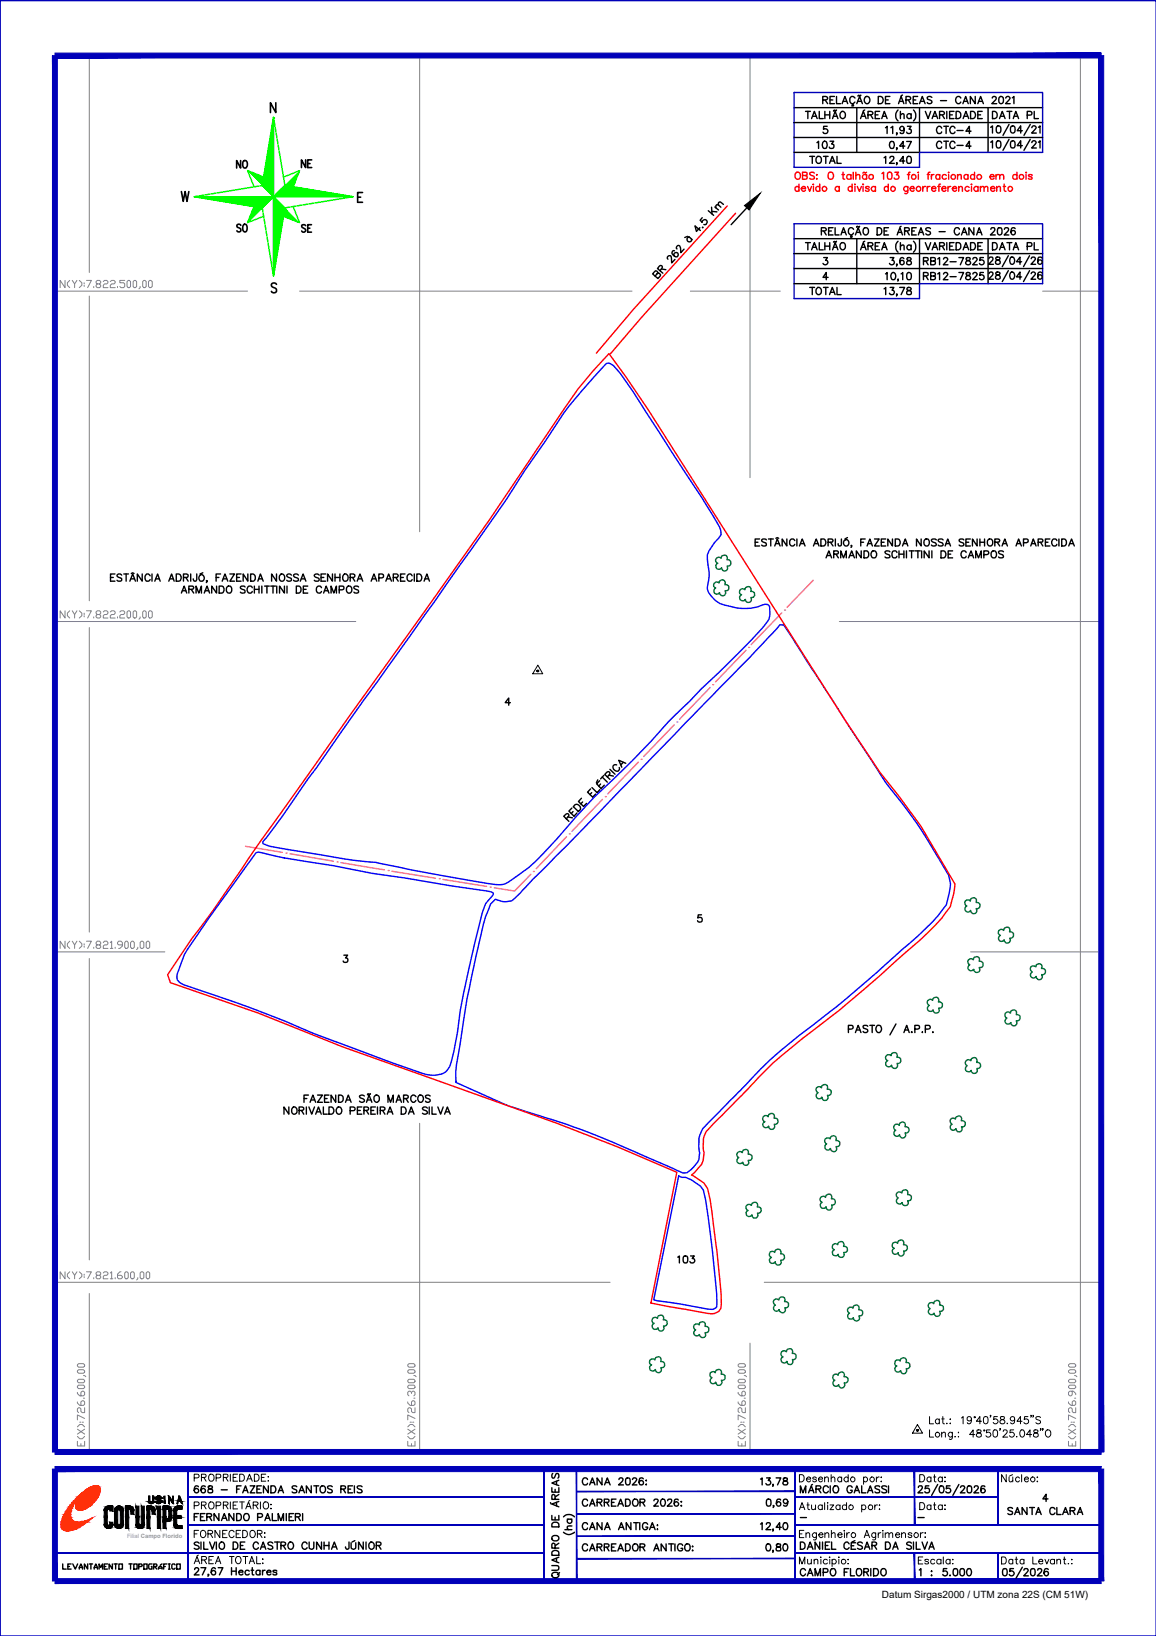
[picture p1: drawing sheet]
<svg xmlns="http://www.w3.org/2000/svg" width="210mm" height="297mm" viewBox="0 0 210 297" stroke-linecap="round" stroke-linejoin="round" font-family="sans-serif">
<defs><g id="words">
<g font-size="4.4">
<text x="147.1" y="28.2">103</text>
<text x="169" y="25.4">CTC-4</text>
<text x="169" y="28.2">CTC-4</text>
<text x="41.6" y="31.7">NO</text>
<text x="53.6" y="31.7">NE</text>
<text x="41.6" y="43.4">SO</text>
<text x="53.6" y="43.4">SE</text>
<text x="160.2" y="49.4">3,68</text>
</g>
<g font-size="4">
<text x="148.2" y="51.9">4</text>
<text x="166.5" y="51.9">RB12-7825</text>
<text x="121.7" y="230.4">103</text>
<text x="188" y="273.8">4</text>
</g>
<g font-size="2.6">
<text x="143.9" y="276.9">-</text>
<text x="165.5" y="276.9">-</text>
</g>
<text font-size="1.8" x="160.1" y="290.1">Datum Sirgas2000 / UTM zona 22S (CM 51W)</text>
<text font-size="1.1" fill="#989898" x="23.1" y="279.2">Filial Campo Florido</text>
</g></defs>
<!-- layer: REDE_DE_LUZ -->
<g fill="none" stroke="#f0f" stroke-width=".25">
<path d="M135.5 118.1l-5.6 5.7M135.9 117.5h.1M141.9 111.3l-5.5 5.7M142.5 110.8h.1M147.7 105.4l-4.8 4.9M115.9 138.4l-5.5 5.7M116.4 137.9h.1M122.4 131.6l-5.5 5.8M122.9 131.1h.1M128.9 124.8l-5.5 5.8M129.4 124.3h.1M44.6 153.7l6.7 1.1"/>
<path d="M51.9 154.9h.1M52.7 155l7.8 1.4M61.2 156.5h.1M61.9 156.6l7.9 1.3M70.5 158.1h.1M71.2 158.2l7.9 1.3M79.8 159.5h.1M80.4 159.7l7.9 1.2M96.4 158.7l-3 3.1-3.7-.6M96.9 158.2h.1M102.9 151.9l-5.5 5.8M103.4 151.4h.1"/>
<path d="M109.4 145.1l-5.6 5.8M109.9 144.6h.1M89 161.1h.1"/>
</g>
<!-- layer: TEXTO_NUN_TAL -->
<path d="M92.7 127.6h-1l.7-.9v1.3M62.4 173.4h.7l-.4 .5a.43 .43 0 0 1 .5 .4 .43 .43 0 0 1-.4 .5 .43 .43 0 0 1-.5-.3M127.4 166.1h-.6l-.1 .6a.45 .45 0 0 1 .7-.1 .45 .45 0 0 1-.1 .7 .45 .45 0 0 1-.6-.1" fill="none" stroke="#000" stroke-width=".25"/>
<!-- layer: 0114000668005 -->
<path d="M89.1 164.2l.9-.9 .3 .1a3.7 3.7 0 0 0 2.6 .2l1.6-1.5 2.2-2.4 6.2-6.1 33.2-34.2 5.5-6 .7 .1 15.9 24.4a55.1 55.1 0 0 0 6.4 9 116.7 116.7 0 0 1 7.7 12 7 7 0 0 1-.2 4.4l-.3 1a37.7 37.7 0 0 1-8.1 8.2 254.6 254.6 0 0 1-19.8 16.5 87.8 87.8 0 0 0-9.4 8.9l-5.4 5.5a5.4 5.4 0 0 0-2.1 5.6v.9a3.2 3.2 0 0 1-1.5 2.4 1.69 1.69 0 0 1-2.4 .3l-3.8-1.7a159.8 159.8 0 0 0-24.8-9.4l-2.6-.9-9.1-4.1a14.6 14.6 0 0 1 .4-4.9 245.9 245.9 0 0 1 3.2-18l.5-2a28.4 28.4 0 0 1 2.2-7.4z" fill="none" stroke="#00f" stroke-width=".25"/>
<!-- layer: TEXTO_DIVERSOS -->
<g fill="none" stroke="#000" stroke-width=".25">
<path d="M127.5 39.5l-.4 .5 .4 .4a.46 .46 0 0 1 .5-.5 .46 .46 0 0 1 .4 .5 .46 .46 0 0 1-.6 .4M128.6 38.3l1 .8M129.2 37.6l.1 1.2M129.2 38.4l1 .1M129.8 37.6l.7 .5M130.9 37.6l-.6-.4-.3 .1v.4M131.4 37.1l-.7-.5-.2 .2v.4M119.3 49.7l.4-.1 .2 .3-.4 .7-1-.9 .6-.5 .3 .3-.4 .6M119.8 49.1l.5-.6-.1-.2-.2-.1-.6 .6 1 .8M120.1 48.8l.8 .2M121.3 47.1l-.1-.2v-.3l.3-.2 .3 .1 .2 1.2 .6-.6M122.5 45.5l-.4 .1a.71 .71 0 0 0 .2 .8 .71 .71 0 0 0 .8 .1 .4 .4 0 0 0-.1-.6 .4 .4 0 0 0-.5 0 .4 .4 0 0 0 0 .6"/>
<path d="M122.9 45.2v-.4l.1-.2h.4l.2 .4v.9l.6-.7M124.8 42.9l-.5 .2M125.1 43l.6 .5M125.2 43.1a.41 .41 0 0 0-.5 .4 .41 .41 0 0 0 .5 .4 .41 .41 0 0 0 .4-.5M127.1 41.3l-.7 .7-.2-1 1 .9M127.6 41.3h.1M110.7 139.7l1 .9M112 138.9a.49 .49 0 0 0-.7 .1 .49 .49 0 0 0 .1 .7l.3 .2a.47 .47 0 0 0 .6 .1 .47 .47 0 0 0 .1-.7M113.2 138.4l-.5 .5M113.6 138.6l-1.2-.6 .5 1.3M102.8 148.7l.5-.6v-.2l-.3-.2-.6 .5 .9 .9M103.1 148.3l.8 .2"/>
<path d="M103.8 146.7l-.5 .6 .9 .9 .6-.6M104.1 147.3l-.4 .4M104.4 146.1a.7 .7 0 0 1 .8 .2 .7 .7 0 0 1 .1 .8l-.3 .2-.9-.8zM105.6 144.9l-.6 .6 1 .9 .5-.5M105.8 145.6l-.3 .4M107.2 143.2l-.5 .6 .9 .9 .6-.5M107.4 143.9l-.3 .4M107.5 143l.9 .9 .5-.5M108.5 141.6l-.2 .5M108.9 141.8l-.6 .5 .8 .9 .6-.6M109.1 142.4l-.4 .3M109.3 141.1l1 .9"/>
<path d="M109.6 140.8l-.5 .6M110.3 141l.4-.6v-.2l-.2-.1-.3 .1-.4 .4 .9 .9M110.6 140.7l.8 .2M154.1 186.8l.8-.1v-.4l-.8-.1v1.3M155.3 187.5l.5-1.3 .5 1.3M155.5 187h.6M157.6 186.3l-.3-.1h-.5l-.1 .1 .1 .4 .7 .3 .1 .3a.51 .51 0 0 1-.9 0M157.9 186.2h.9M158.4 186.2v1.3M159.2 186.3a.6 .6 0 0 1 .8 .1 .6 .6 0 0 1-.1 .9 .6 .6 0 0 1-.8-.1 .6 .6 0 0 1 .1-.9zM162.7 185.9l-1.1 2M164.1 187.5l.5-1.3 .5 1.3"/>
<path d="M164.3 187h.6M165.6 187.4h-.1h.1M166.1 186.8l.8-.1v-.4l-.8-.1v1.3M167.5 187.4v.1v-.1M168 186.8h.8l.1-.2-.1-.4h-.8v1.3M169.4 187.4v.1l.1-.1"/>
</g>
<!-- layer: 0114000668 -->
<path d="M110.6 64.2l3.1 4.4 4 5.9 35.7 56.2 6.4 9.6 3.4 4.2 4 5.5 6.2 10.5-.3 1.9-.5 2.2a39.9 39.9 0 0 1-8.3 8.5 254.6 254.6 0 0 1-19.9 16.5 69.8 69.8 0 0 0-9 8.5l-6.3 6.4a3.9 3.9 0 0 0-1.4 3.6v.8a3.5 3.5 0 0 1-1.2 3.6l-.9 .8 2.2 1.5 .7 1 .8 4.4a193.6 193.6 0 0 1 1.7 16.6 1.58 1.58 0 0 1-1.8 1.7l-11-1.9 4.7-23.8-10.7-4.5-11.2-4.4-38.8-13.8-15.3-6.2-16-5.5-.5-1.4 4.4-6.5a387.3 387.3 0 0 0 12.4-17.7l41.7-58.5 16-23.7 2.8-3.2z" fill="none" stroke="#f00" stroke-width=".25"/>
<!-- layer: TEXTO_DIVERSOS -->
<g fill="none" stroke="#f00" stroke-width=".25">
<path d="M144.6 31.3h.1a.62 .62 0 0 1 .7 .6 .62 .62 0 0 1-.8 .6l-.2-.4v-.5zM145.1 34a.41 .41 0 0 0-.6 0 .41 .41 0 0 0 0 .6 .41 .41 0 0 0 .6-.1M145.1 33.4v1.3M145.5 34.2h.8l-.1-.2a.42 .42 0 0 0-.6 0 .42 .42 0 0 0 .1 .6 .42 .42 0 0 0 .6-.1M145.7 31.9l.7-.1 .1-.4-.8-.1v1.2l.8-.1v-.4l-.2-.1M146.6 33.9l.4 .8 .4-.8M147.6 33.5h.1zM147.7 33.9v.8M147.9 31.4l-.3-.1-.6 .1 .1 .3 .6 .3 .2 .2v.2l-.3 .1-.6-.1M148.3 31.7v.1zM148.3 32.4v.1zM148.8 34a.41 .41 0 0 0-.5 0 .41 .41 0 0 0 0 .6 .41 .41 0 0 0 .5-.1"/>
<path d="M148.8 33.4v1.3M150.6 31.3h.1a.63 .63 0 0 1 .7 .7 .63 .63 0 0 1-.8 .5l-.2-.4v-.5zM152.4 34a.42 .42 0 0 0-.6 0 .42 .42 0 0 0 0 .6 .42 .42 0 0 0 .6-.1M152.4 33.9v.8M152.9 31.7h.4M153.1 31.3v1v.2h.3M154.5 31.9a.42 .42 0 0 0-.6-.1 .42 .42 0 0 0 0 .6 .42 .42 0 0 0 .6 0M154.5 31.7v.8M154.7 34a.41 .41 0 0 0-.6 0 .41 .41 0 0 0 0 .6 .41 .41 0 0 0 .6-.1M154.7 33.4v1.3M154.9 31.3v1.2M155.2 33.5h.1z"/>
<path d="M155.2 33.9v.8M155.4 31.9l.3-.2h.3l.1 .8M155.4 31.3v1.2M155.7 33.9l.3 .8 .4-.8M156.7 33.4v.2zM156.7 33.9v.8M157.4 31.9a.42 .42 0 0 0-.7-.1 .42 .42 0 0 0 0 .6 .42 .42 0 0 0 .7 0M157.4 31.3l-.3 .1-.3-.1-.1 .1M157.4 31.7v.8M157.8 34a.4 .4 0 0 0-.7 0l.7 .4v.3a.41 .41 0 0 1-.7-.2M159 34a.42 .42 0 0 0-.7 0 .42 .42 0 0 0 0 .6 .42 .42 0 0 0 .7-.1M159 33.9v.8"/>
<path d="M160.1 31.5l.3-.2v1.2M161.3 31.3a.45 .45 0 0 1 .6 .2v.8l-.1 .2h-.5l-.2-.5zM161.3 34a.41 .41 0 0 0-.6 0 .41 .41 0 0 0 0 .6 .41 .41 0 0 0 .6-.1M161.3 33.4v1.3M162.5 31.3h.7l-.4 .4a.44 .44 0 0 1 .3 .7 .44 .44 0 0 1-.8-.1M164.8 31.7h.4M164.8 33.9v1l-.2 .3-.3-.1M164.8 34a.42 .42 0 0 0-.6 0 .42 .42 0 0 0 0 .6 .42 .42 0 0 0 .6-.1M165.3 31.3h-.3v1.2M165.3 34.2h.7v-.1a.4 .4 0 0 0-.6-.1 .4 .4 0 0 0 0 .6 .4 .4 0 0 0 .6-.1M166.8 31.3v.1zM166.8 31.7v.8"/>
<path d="M167.6 33.9v.8M168.1 33.9l-.5 .1v.2M168.4 31.7h.4M168.4 33.9v.8M168.9 31.3h-.3l-.1 .2v1M168.9 33.9l-.5 .1v.2M169.1 31.7v.8M169.2 34.2h.7a.42 .42 0 0 0-.7-.2 .42 .42 0 0 0 .3 .7l.4-.2M169.6 31.7a.37 .37 0 0 0-.5 .4M170.3 33.9h.4M170.6 31.9a.41 .41 0 0 0-.5-.1 .41 .41 0 0 0 0 .6 .41 .41 0 0 0 .5 0M170.6 31.7v.8"/>
<path d="M170.8 33.4l-.3 .1v1.2M171 34.2h.7v-.1a.4 .4 0 0 0-.5-.1 .4 .4 0 0 0 0 .6 .4 .4 0 0 0 .5-.1M171.8 31.9a.42 .42 0 0 0-.6-.1 .42 .42 0 0 0 0 .6 .42 .42 0 0 0 .6 0M172.1 33.9v.8M172.3 31.3v.1zM172.3 31.7v.8M172.6 33.9l-.4 .1-.1 .2M172.9 34.2h.8l-.1-.2a.42 .42 0 0 0-.6 0 .42 .42 0 0 0 .1 .6 .42 .42 0 0 0 .6-.1M173.9 31.9l.3-.2h.3v.8M173.9 31.7v.8M174.1 34.1l.3-.2h.3l.1 .8M174.1 33.9v.8"/>
<path d="M175.8 31.9a.41 .41 0 0 0-.6-.1 .41 .41 0 0 0 0 .6 .41 .41 0 0 0 .6 0M175.8 31.7v.8M176 34a.42 .42 0 0 0-.6 0 .42 .42 0 0 0 0 .6 .42 .42 0 0 0 .6-.1M176.4 33.4v.2zM176.4 33.9v.8M177 31.9a.41 .41 0 0 0-.6-.1 .41 .41 0 0 0 0 .6 .41 .41 0 0 0 .6 0M177 31.3v1.2M177.6 34a.42 .42 0 0 0-.6 0 .42 .42 0 0 0 0 .6 .42 .42 0 0 0 .6-.1M177.6 33.9v.8M178 34.1l.3-.2h.3l.1 .8M178 33.9v.8M178.7 34.1l.3-.2h.3l.1 .8"/>
<path d="M179.7 32.1h.8l-.1-.4a.43 .43 0 0 0-.6 .2 .43 .43 0 0 0 .1 .6 .43 .43 0 0 0 .6-.1M179.9 34.2h.7a.42 .42 0 0 0-.7-.2 .42 .42 0 0 0 .3 .7l.4-.2M180.8 31.9l.4-.2h.3v.8M180.8 31.7v.8M181 34.1l.3-.2h.3l.1 .8M181 33.9v.8M181.5 31.9l.4-.2h.3v.8M182.2 33.9h.4M182.3 33.4v1.1l.4 .2M184.7 31.9a.42 .42 0 0 0-.7-.1 .42 .42 0 0 0 0 .6 .42 .42 0 0 0 .7 0M184.7 31.3v1.2M186.3 31.3v.1z"/>
<path d="M186.3 31.7v.8M187.4 31.9l-.2-.2-.5 .2 .7 .3v.3h-.4l-.3-.1"/>
<circle cx="149.7" cy="34.3" r=".43"/>
<circle cx="158.2" cy="32.1" r=".44"/>
<circle cx="162.1" cy="34.3" r=".43"/>
<circle cx="165.9" cy="32.1" r=".43"/>
<circle cx="166.8" cy="34.3" r=".43"/>
<circle cx="173.1" cy="32.1" r=".43"/>
<circle cx="177.8" cy="32.1" r=".43"/>
<circle cx="183.4" cy="34.3" r=".43"/>
<circle cx="185.5" cy="32.1" r=".43"/>
</g>
<!-- layer: 0114000668103 -->
<path d="M46.5 154.8l.4-.1 .5 .1a64.3 64.3 0 0 0 8.4 1.6l4.7 .8 7.1 1.4 20.9 3.2a1.16 1.16 0 0 1 1.1 .4l-.4 .6a4.8 4.8 0 0 0-1.7 3l-1.3 5.3a129.1 129.1 0 0 0-3.1 16.4l-1.1 5.2a2.81 2.81 0 0 1-3 2.5h-.5a11.4 11.4 0 0 1-4.3-1.2 427.1 427.1 0 0 1-24.8-9.5l-6.9-2.6-9.1-3.1a1.62 1.62 0 0 1-1-2.6 13.5 13.5 0 0 1 2.8-5.5l2.7-4zM123.2 213.5l.6 .3h.7l1.1 .4 1.6 1.2 .5 .7a166.5 166.5 0 0 1 2.2 16.6l.2 2.2v2.4a1.33 1.33 0 0 1-1.6 .4l-9.8-1.7z" fill="none" stroke="#00f" stroke-width=".25"/>
<!-- layer: MARGEM -->
<path d="M0 .1h209.9v296.9h-209.9zM0 .1v296.9" fill="none" stroke="#0000b8" stroke-width=".25"/>
<g fill="#0000b8" stroke="#0000b8" stroke-width=".18">
<path d="M98.7 266.7l.1 20.1v-20.1zM98.7 266.7l.1 20.1h-.1z"/>
<path d="M10 281.9h88.8zM10 282l88.8-.1z"/>
<path d="M144.4 281.9h55.5zM144.4 282l55.5-.1z"/>
<path d="M34.1 276.8h64.7zM34.1 276.9l64.7-.1z"/>
<path d="M144.4 276.8h55.6zM144.4 276.9l55.6-.1z"/>
<path d="M34.1 271.8h64.7zM34.1 271.9l64.7-.1z"/>
<path d="M34.1 266.7l.1 20.3zM34.1 266.7l.1 20.3z"/>
<path d="M104.6 266.7l.1 20.1zM104.6 266.7l.1 20.1z"/>
<path d="M144.3 266.7l.1 20.1zM144.3 266.7l.1 20.1z"/>
<path d="M166 282l.1 5v-5zM166 282l.1 5h-.1z"/>
<path d="M181.2 282l.1 5zM181.2 282l.1 5z"/>
<path d="M144.4 271.8h36.8zM144.4 271.9l36.8-.1z"/>
<path d="M181.2 266.7l.1 10.2zM181.2 266.7l.1 10.2z"/>
<path d="M166 266.7v10.2h.1zM166 266.7h.1v10.2z"/>
<path d="M104.7 270.7h39.7zM104.7 270.8l39.7-.1z"/>
<path d="M104.7 274.8h39.7zM104.7 274.9l39.7-.1z"/>
<path d="M104.7 278.9h39.7zM104.7 279l39.7-.1z"/>
<path d="M104.7 282.9h39.7zM104.7 283l39.7-.1z"/>
<path d="M199.5 266.7l.9 20.3v-20.3zM199.5 266.7l.9 20.3h-.9z"/>
<path d="M10 287.5h189.9v-.9zM10 286.6h189.9l-189.9 .9z"/>
<path d="M9.5 266.7v20.3h.9zM9.5 266.7h.9v20.3z"/>
<path d="M10 266.3v.9l189.9-.9zM10 267.2l189.9-.9v.9z"/>
<path d="M34.1 266.7l.1 20.2zM34.1 266.7l.1 20.2z"/>
<path d="M10 10.5h189.9v-.9zM10 9.6h189.9l-189.9 .9z"/>
<path d="M9.5 10.1l.9 253.5v-253.5zM9.5 10.1l.9 253.5h-.9z"/>
<path d="M10 263.2v.9l189.9-.9zM10 264.1l189.9-.9v.9z"/>
<path d="M199.5 10.1v253.5h.9zM199.5 10.1h.9v253.5z"/>
</g>
<g fill="none" stroke="#000" stroke-width=".25">
<path d="M27 271.6h.2v1a.28 .28 0 0 0 .3 .2 .28 .28 0 0 0 .2-.2v-1h.2v1a.45 .45 0 0 1-.4 .4 .45 .45 0 0 1-.5-.4zM35.3 275.4h.5M36 269.9l-.1-.1a.42 .42 0 0 0-.6 .2 .6 .6 0 0 0-.1 .6 .6 .6 0 0 0 .5 .4 .4 .4 0 0 0 .4-.4 .4 .4 0 0 0-.4-.4 .4 .4 0 0 0-.4 .4M36.1 274.8h-.8v1.3M36.4 275.4h.5M36.5 280v1.3M37 280v1.3h.8M37.2 274.8h-.8v1.3h.8M37.3 269.9l-.1-.1a.45 .45 0 0 0-.6 .2 .59 .59 0 0 0-.2 .7 .59 .59 0 0 0 .6 .3 .41 .41 0 0 0 .3-.4 .41 .41 0 0 0-.4-.4 .41 .41 0 0 0-.4 .4M37.5 275.4h.8l.1-.3-.1-.2-.8-.1v1.3M37.9 269.8l-.1 .3 .4 .2a.36 .36 0 0 1 .4 .3 .36 .36 0 0 1-.3 .4h-.4l-.1-.2a.6 .6 0 0 1 .7-.6v-.4zM38 275.4l.4 .7"/>
<path d="M38.1 280l.5 1.3 .4-1.3M39.3 280v1.3M39.8 274.8v1.3l-.9-1.3v1.3M40.2 270.5h1.1M40.2 276.1l.5-1.3 .5 1.3M40.4 275.7h.6M42.3 280h.5a.71 .71 0 0 1 .4 .6 .71 .71 0 0 1-.4 .7h-.5zM42.5 274.8v1.3l-.9-1.3v1.3M43 274.8h.4a.68 .68 0 0 1 .4 .6 .68 .68 0 0 1-.4 .7h-.4zM43 270.4h.4M43.8 269.8h-.8v1.2M44.1 271l.5-1.2 .4 1.2"/>
<path d="M44.2 270.6h.7M44.4 280h-.8v1.3h.8M44.5 274.9l.1-.1a.63 .63 0 0 1 .7 .7 .63 .63 0 0 1-.8 .5l-.3-.4v-.3zM45.4 269.8h.9l-.9 1.2h.9M46.7 270.4h.5M46.8 275.5l.7-.1 .2-.2-.2-.3-.7-.1v1.3M47.5 269.8h-.8v1.2h.8M48.1 276.1l.5-1.3 .5 1.3M48.3 275.7h.6M48.7 269.8v1.2l-.9-1.2v1.2M49.2 269.8h.4a.66 .66 0 0 1 .5 .6 .66 .66 0 0 1-.5 .6h-.4zM49.4 274.8v1.3h.8"/>
<path d="M49.9 280h.9M50.3 280v1.3M50.5 271l.5-1.2 .5 1.2M50.5 276.1v-1.3l.5 1.3 .5-1.3v1.3M50.7 270.6h.6M52 274.8v1.3M52.5 275.4h.5M53.3 274.8h-.8v1.3h.8M53.6 275.4h.8l.1-.3-.1-.2-.8-.1v1.3M53.9 269.9l-.3-.1-.6 .1 .1 .3 .7 .3 .1 .2v.2l-.3 .1-.6-.1M54.1 275.4l.4 .7M54.3 271l.5-1.2 .5 1.2"/>
<path d="M54.4 270.6h.7M54.9 274.8v1.3M56.1 280l.1 1.1 .3 .2 .4-.2 .1-1.1M56.5 269.8v1.2l-.9-1.2v1.2M57 269.8h.9M57.4 269.8v1.2M58.3 269.9l.2-.1a.62 .62 0 0 1 .6 .7 .62 .62 0 0 1-.7 .5l-.3-.4zM58.4 280v1.3l-.9-1.3v1.3M58.8 280v1.3M59.7 280v1.3M60.3 269.9l-.3-.1-.5 .1v.3l.7 .3 .1 .2v.2l-.3 .1-.5-.1M61.9 270.4l.7-.1 .1-.1v-.3l-.8-.1v1.2"/>
<path d="M62.3 270.4l.4 .6M63.2 270.4h.5M63.4 280l-.1 1.2-.3 .1-.3-.4M64 269.8h-.8v1.2h.8M64.3 269.8v1.2M64.4 279.7l-.5 .3M65.7 269.9l-.3-.1-.5 .1 .1 .3 .6 .3 .1 .2v.2l-.3 .1-.5-.1M66 280v1.3l-.9-1.3v1.3M66.5 280v1.3M99.9 272.8l.2 .3M100.2 275.2v.8h1.3v-.8M100.2 270.1v.8h1.3v-.8"/>
<path d="M100.2 279a.64 .64 0 0 1 .8-.2 .64 .64 0 0 1 .4 .7 .64 .64 0 0 1-.8 .3 .64 .64 0 0 1-.4-.8zM100.4 276.5l.3-.1h.5l.2 .2 .1 .6h-1.3v-.4zM100.4 267.5l-.2 .3 .2 .6 .2-.1 .5-.8 .3 .2 .1 .4-.2 .3M100.8 272.2v-.7l-.4-.2-.2 .2v.7h1.3M100.8 270.4v.5M100.8 275.4v.6M101 268.9v.7M101 272.8v.6M101.5 272.6l-1.3 .5 1.3 .5M101.5 268.8l-1.3 .5 1.3 .4M101.5 271.3l-.7 .5M102.3 278.2a1.36 1.36 0 0 0 2 0"/>
<path d="M102.3 275.4a1.36 1.36 0 0 1 2 0M102.6 277.7h1.2M103 275.8h.8M103.2 275.8a.42 .42 0 0 0-.1 .7 .42 .42 0 0 0 .6 0 .42 .42 0 0 0 0-.7M103.8 277.1h-.8v.5l.3 .1M106.7 268.6a.48 .48 0 0 0-.6-.3 .48 .48 0 0 0-.4 .5v.3a.48 .48 0 0 0 .4 .5 .48 .48 0 0 0 .6-.3M106.7 272.5a.48 .48 0 0 0-.6-.3 .48 .48 0 0 0-.4 .5v.3a.48 .48 0 0 0 .4 .5 .48 .48 0 0 0 .6-.3M106.7 276.8a.48 .48 0 0 0-.6-.3 .48 .48 0 0 0-.4 .4v.4a.48 .48 0 0 0 .4 .4 .48 .48 0 0 0 .6-.3M107.1 269.6l.5-1.3 .4 1.3M107.1 273.5l.5-1.3 .4 1.3M107.1 277.7l.5-1.2 .4 1.2M107.2 269.2h.7"/>
<path d="M107.2 273h.7M107.2 277.3h.7M108.4 272.8l.8-.1 .1-.3-.1-.2h-.8v1.3M108.8 272.8l.5 .7M109.3 268.3v1.3l-.9-1.3v1.3M109.3 276.5v1.2l-.9-1.2v1.2M109.7 272.8l.7-.1 .1-.4-.8-.1v1.3M109.8 269.6l.5-1.3 .5 1.3M109.8 277.7l.5-1.2 .5 1.2M110 269.2h.6M110 277.3h.6M110.2 272.8l.4 .7"/>
<path d="M111 272.8h.5M111.8 272.2h-.8v1.3h.8M112.2 273.5l.5-1.3 .5 1.3M112.3 277.7l.5-1.2 .5 1.2M112.4 268.6l.2-.3h.3l.2 .2-.2 .5-.6 .6h.9M112.4 273h.6M112.5 277.3h.6M113.6 272.2h.4a.68 .68 0 0 1 .4 .6 .68 .68 0 0 1-.4 .7h-.4zM113.7 268.4h.6l.1 .5a.53 .53 0 0 1-.5 .7 .87 .87 0 0 1-.2-1.2zM114.6 276.5v1.2l-.9-1.2v1.2M114.9 268.6l.2-.3 .4 .1 .1 .1a1.67 1.67 0 0 1-.8 1.1h.9M115 272.4l.2-.2a.63 .63 0 0 1 .7 .7 .63 .63 0 0 1-.8 .5l-.2-.4z"/>
<path d="M115.1 276.5h.8M115.5 276.5v1.2M116.2 276.5v1.2M116.2 272.8l.8-.1 .1-.3-.3-.2h-.6v1.3M116.7 272.8l.4 .7M116.8 268.5l-.4-.2a.7 .7 0 0 0-.3 1.1 .39 .39 0 0 0 .6 .1 .39 .39 0 0 0 0-.6 .39 .39 0 0 0-.6 .1l-.1 .2M117.3 268.8h.1zM117.3 269.6h.1zM117.6 276.8a.48 .48 0 0 0-.5-.3 .48 .48 0 0 0-.4 .4v.4a.47 .47 0 0 0 .4 .5 .47 .47 0 0 0 .5-.5h-.3M117.9 277.7l.5-1.2 .6 1.2M118.2 277.3h.5M118.7 272.5l.3-.3 .4 .1 .1 .2-.2 .4-.6 .6h.8"/>
<path d="M119.3 276.9l.1 .1zM119.4 277.6v.1zM120.1 272.2h.2a.65 .65 0 0 1 .5 .6 .65 .65 0 0 1-.5 .7 .79 .79 0 0 1-.2-1.3zM121.2 272.5l.1-.2 .2-.1h.4l.1 .2-.2 .5-.6 .6h.8M123.1 272.4v-.2h-.3a.69 .69 0 0 0-.4 .7 .69 .69 0 0 0 .5 .6 .39 .39 0 0 0 .3-.4 .39 .39 0 0 0-.4-.4 .39 .39 0 0 0-.4 .3M123.7 272.7h.1zM123.7 273.3v.2zM138.1 268.5l.3-.2v1.3M138.1 276.7l.3-.2v1.2M139.1 276.8l.3-.3h.3l.2 .2-.2 .4-.6 .6h.9M139.2 268.3h.7l-.4 .5a.43 .43 0 0 1 .4 .4 .43 .43 0 0 1-.3 .5 .43 .43 0 0 1-.5-.3M139.3 272.2h.5l.2 .5a.53 .53 0 0 1-.5 .8 .87 .87 0 0 1-.2-1.3z"/>
<path d="M140.4 269.6h-.1h.1l-.1 .3M140.4 277.7h-.1h.1l-.1 .3M140.5 273.4l-.1-.1 .1 .2-.1 .2M140.9 268.3h.9l-.6 1.3M141.7 272.4l-.2-.2a.66 .66 0 0 0-.5 .6 .66 .66 0 0 0 .4 .7 .41 .41 0 0 0 .4-.5 .41 .41 0 0 0-.4-.3 .41 .41 0 0 0-.4 .3M141.9 277.3h-1l.7-.8v1.2M142.3 268.4v.4l.4 .1a.38 .38 0 0 1 .3 .5 .38 .38 0 0 1-.5 .2l-.3-.1a.48 .48 0 0 1 .1-.5 .48 .48 0 0 1 .5-.2l.2-.2-.1-.2zM142.4 276.5a.42 .42 0 0 1 .6 .2 .62 .62 0 0 1 .1 .7 .62 .62 0 0 1-.6 .3h-.1a.92 .92 0 0 1 0-1.2zM143 272.6a.4 .4 0 0 1-.5 .4 .4 .4 0 0 1-.2-.6 .4 .4 0 0 1 .7 0 .64 .64 0 0 1 0 .7 .64 .64 0 0 1-.6 .3l-.1-.1M145.3 280h.5a.71 .71 0 0 1 .4 .6 .71 .71 0 0 1-.4 .7h-.5zM145.3 271v-1.2l.5 1.2 .5-1.2v1.2M146.8 271l.5-1.2 .5 1.2"/>
<path d="M147 270.6h.6M147.5 269.5l-.2 .1M148.2 270.4l.7-.1 .2-.3-.2-.2h-.7v1.2M148.6 270.4l.5 .6M148.8 280v1.3l-.8-1.3v1.3M149.4 280v1.3M150.4 270.1a.48 .48 0 0 0-.5-.3 .48 .48 0 0 0-.4 .4v.4a.48 .48 0 0 0 .4 .4 .48 .48 0 0 0 .5-.3M150.7 280h-.8v1.3h.8M150.7 269.8v1.2M151 280v1.3h.8M151.4 269.9l.2-.1a.63 .63 0 0 1 .7 .7 .63 .63 0 0 1-.8 .5l-.2-.4zM154.7 270.1a.48 .48 0 0 0-.5-.3 .48 .48 0 0 0-.4 .4v.4a.47 .47 0 0 0 .5 .5 .47 .47 0 0 0 .4-.5h-.3"/>
<path d="M155.1 271l.5-1.2 .5 1.2M155.2 279.7l-.5 .3M155.3 270.6h.6M156.5 269.8v1.2h.7M157.5 271l.5-1.2 .5 1.2M157.7 270.6h.6M159.7 269.9l-.3-.1-.5 .1v.3l.7 .3v.5h-.4l-.3-.1M160.8 280h.4a.71 .71 0 0 1 .5 .6 .71 .71 0 0 1-.5 .7h-.4zM161 269.9l-.3-.1-.6 .1 .1 .3 .7 .3 .1 .2v.2l-.3 .1-.6-.1M161.3 269.8v1.2M165.9 280v1.3M166.4 280v1.3h.7"/>
<path d="M166.8 270.1l.1-.3h.4l.2 .4-.8 .8h.9M167.4 280l.5 1.3 .5-1.3M168.7 269.8h-.6l-.1 .5a.46 .46 0 0 1 .7 0 .46 .46 0 0 1-.1 .7 .46 .46 0 0 1-.7-.2M170.3 269.5l-1.1 2M170.7 269.8a.42 .42 0 0 1 .6 .2 .62 .62 0 0 1 .1 .7 .62 .62 0 0 1-.5 .3h-.2a.92 .92 0 0 1 0-1.2zM172.5 269.8h-.6l-.1 .5a.47 .47 0 0 1 .7 0 .47 .47 0 0 1-.1 .7 .47 .47 0 0 1-.7-.2M174.1 269.5l-1.1 2M174.4 270.1l.1-.3h.4l.3 .4-.8 .8h.8M175.8 269.8a.45 .45 0 0 1 .6 .2v.8l-.1 .2h-.5l-.2-.5zM176.9 270.1a.36 .36 0 0 1 .4-.3 .36 .36 0 0 1 .3 .4l-.8 .8h.9M178.8 269.9v-.1a.45 .45 0 0 0-.7 .2v.9a.41 .41 0 0 0 .7 .1 .41 .41 0 0 0-.1-.7 .41 .41 0 0 0-.6 .3M183.9 273.9l-.3-.2-.6 .2v.2l.7 .3 .2 .2v.2l-.3 .2-.6-.2"/>
<path d="M184.2 275l.5-1.3 .5 1.3M184.4 274.6h.6M186.5 273.7v1.3l-.9-1.3v1.3M191.9 273.7v1.3h.8M193 275l.5-1.3 .5 1.3M193.2 274.6h.6M194.3 274.3h.8l.1-.4-.1-.1-.8-.1v1.3M194.8 274.3l.4 .7M195.6 275l.5-1.3 .5 1.3M195.8 274.6h.6M11.4 284v.9h.6M12.3 284.4h.3"/>
<path d="M12.9 284h-.6v.9h.6M13.2 284l.5 .9 .4-.9M14.4 284.9l.3-.9 .3 .9M14.4 284.6h.6M15.9 284v.9l-.6-.9v.9M16.2 284h.6M16.5 284v.9M17.1 284.9l.3-.9 .3 .9M17.1 284.6h.6M18 284.9v-.9l.3 .6 .3-.6v.9M18.9 284.4h.3M19.5 284h-.6v.9h.6"/>
<path d="M20.4 284v.9l-.6-.9v.9M20.7 284h.6M21 284v.9M21.6 284h.6v.9h-.6zM23.4 284h.6M23.7 284v.9M24.3 284h.6v.9h-.6zM25.2 284.4h.5l.1-.3-.1-.1h-.5v.9M26.1 284h.6v.9h-.6zM27.6 284h-.5l-.1 .1v.6l.1 .2h.5v-.5h-.1M27.9 284.4h.5l.1-.3-.1-.1h-.5v.9M28.1 284.4l.4 .5"/>
<path d="M28.8 284.9v-.3l.3-.3 .3 .3v.3M28.8 284.7h.6M29.4 284l-.3 .1M29.7 284.4h.3M30.3 284h-.6v.9M30.6 284.9h.3M30.6 284h.3M30.7 284v.9M31.8 284.1l-.1-.1h-.3l-.2 .1v.6l.2 .2h.3l.1-.2M32.1 284h.6v.9h-.6zM35.3 285a.37 .37 0 0 1 .6-.3 .37 .37 0 0 1 0 .6l-.6 .6h.9M36.2 280.2a.49 .49 0 0 0-.5-.2 .49 .49 0 0 0-.4 .3l.9 .6a.5 .5 0 0 1-.4 .4 .5 .5 0 0 1-.5-.2"/>
<path d="M36.5 284.6h.9l-.7 1.3M37.9 285.9l-.1-.1 .1 .2-.1 .2M39.1 284.8a.34 .34 0 0 0-.5-.1 .71 .71 0 0 0 .2 1.2 .41 .41 0 0 0 .4-.4 .41 .41 0 0 0-.4-.4 .41 .41 0 0 0-.4 .4M39.6 284.6h.9l-.7 1.3M39.9 280.2l.1-.1a.62 .62 0 0 1 .8 .3 .62 .62 0 0 1-.2 .7 .59 .59 0 0 1-.8-.1 .59 .59 0 0 1 .1-.8zM42 284.6v1.3M42 285.3h.9M42.9 284.6v1.3M43.4 285.4h.7a.4 .4 0 0 0-.6-.3 .4 .4 0 0 0-.1 .7l.3 .1 .4-.1M43.6 280.6h.5M45.3 285.3a.43 .43 0 0 0-.7-.1 .43 .43 0 0 0 0 .6 .43 .43 0 0 0 .7 0M45.6 285.1h.5"/>
<path d="M45.8 284.6v1.3h.3M46.9 280.3a.48 .48 0 0 0-.5-.3 .48 .48 0 0 0-.4 .5 .53 .53 0 0 0 .2 .7 .53 .53 0 0 0 .7-.2M47.2 285.3a.41 .41 0 0 0-.6-.1 .41 .41 0 0 0 0 .6 .41 .41 0 0 0 .6 0M47.2 285.1v.8M47.3 281.3l.5-1.3 .5 1.3M47.5 280.9h.6M47.7 285.1v.8M48.1 285.1a.36 .36 0 0 0-.4 .3M48.5 285.4h.7a.4 .4 0 0 0-.6-.3 .4 .4 0 0 0-.1 .7l.3 .1 .4-.1M49.5 280.2a.48 .48 0 0 0-.5-.2 .48 .48 0 0 0-.4 .3l.8 .5 .1 .3-.1 .1a.6 .6 0 0 1-.8-.1M50.2 285.3l-.2-.2h-.4v.2v.1l.6 .2v.3h-.4l-.2-.1M51 280.6l.8-.1v-.4l-.8-.1v1.3"/>
<path d="M51.4 280.6l.5 .7M52.4 280.2a.6 .6 0 0 1 .9 .1 .6 .6 0 0 1-.3 .9 .6 .6 0 0 1-.7-.2 .6 .6 0 0 1 .1-.8zM55.8 280.3a.48 .48 0 0 0-.6-.3 .48 .48 0 0 0-.4 .5 .53 .53 0 0 0 .2 .7 .53 .53 0 0 0 .8-.2M58.8 280.6h.9M60.2 281.3l.5-1.3 .5 1.3M60.4 280.9h.6M63.8 280.1v1l.3 .2 .5-.2v-1M67.1 280.2a.46 .46 0 0 1 .5-.2 .46 .46 0 0 1 .3 .5 .55 .55 0 0 1-.4 .8 .55 .55 0 0 1-.5-.8zM68.3 280.6l.8-.1v-.4l-.8-.1v1.3M68.7 280.6l.5 .7M100.2 284.3h.9a.42 .42 0 0 1 .4 .4 .42 .42 0 0 1-.4 .4h-.9M100.2 285.7a.64 .64 0 0 1 .8-.2 .64 .64 0 0 1 .4 .7 .64 .64 0 0 1-.8 .3 .64 .64 0 0 1-.4-.8z"/>
<path d="M100.4 281.6l.3-.1 .6 .1 .2 .3v.5h-1.3v-.5zM100.8 281.1v-.8l-.4-.1-.2 .1v.8h1.3M101 282.9v.6M101.5 282.7l-1.3 .5 1.3 .5M101.5 280.2l-.7 .5M101.6 285.5l-.4 .4M106.7 280.6a.48 .48 0 0 0-.6-.3 .48 .48 0 0 0-.4 .5v.3a.48 .48 0 0 0 .4 .5 .48 .48 0 0 0 .6-.3M107.1 281.6l.5-1.3 .4 1.3M107.2 281.2h.7M108.4 280.9h.8l.1-.4-.1-.1-.8-.1v1.3M108.8 280.9l.5 .7M109.7 280.9h.7l.1-.5-.8-.1v1.3"/>
<path d="M110.2 280.9l.4 .7M111 280.9h.5M111.8 280.3h-.8v1.3h.8M112.2 281.6l.5-1.3 .5 1.3M112.4 281.2h.6M113.6 280.3h.4a.68 .68 0 0 1 .4 .7 .68 .68 0 0 1-.4 .6h-.4zM115.1 280.4l.1-.1a.63 .63 0 0 1 .7 .7 .63 .63 0 0 1-.8 .5l-.2-.4v-.3zM116.2 280.9h.8l.1-.4-.3-.2h-.6v1.3M116.7 280.9l.4 .7M118.7 281.6l.5-1.3 .5 1.3M118.9 281.2h.6M120.9 280.3v1.3l-.8-1.3v1.3"/>
<path d="M121.4 280.3h.9M121.9 280.3v1.3M122.6 280.3v1.3M124 280.6a.48 .48 0 0 0-.6-.3 .48 .48 0 0 0-.4 .5v.3a.47 .47 0 0 0 .5 .5 .47 .47 0 0 0 .5-.5h-.3M124.6 280.4l.1-.1a.64 .64 0 0 1 .6 .7 .64 .64 0 0 1-.6 .6 .73 .73 0 0 1-.1-1.2zM125.7 280.8h.1zM125.7 281.5h.1zM139.3 280.4l.1-.1a.65 .65 0 0 1 .6 .7 .65 .65 0 0 1-.6 .6 .79 .79 0 0 1-.1-1.2zM140.4 281.5h-.1h.1l-.1 .3M141.1 280.4v.3l.3 .2a.36 .36 0 0 1 .4 .3 .36 .36 0 0 1-.3 .4l-.4-.1-.2-.2a.37 .37 0 0 1 .4-.4l.4-.2v-.3zM142.4 280.4l.1-.1a.65 .65 0 0 1 .5 .7 .65 .65 0 0 1-.5 .6 .79 .79 0 0 1-.1-1.2zM146.3 285.1a.53 .53 0 0 0-.8-.2 .53 .53 0 0 0-.2 .7 .48 .48 0 0 0 .4 .5 .48 .48 0 0 0 .6-.3"/>
<path d="M146.6 281.3l.5-1.3 .5 1.3M146.6 286.1l.5-1.3 .5 1.3M146.8 280.9h.6M146.8 285.7h.6M148 286.1v-1.3l.5 1.3 .5-1.3v1.3M149.5 285.5l.7-.1 .1-.5-.8-.1v1.3M149.9 280.6h.4M150.9 285a.6 .6 0 0 1 .8 .1 .6 .6 0 0 1-.1 .8 .6 .6 0 0 1-.8-.1 .6 .6 0 0 1 .1-.8zM153.3 285.4h.5M154.1 284.8h-.8v1.3M154.2 280.3a.48 .48 0 0 0-.6-.3 .48 .48 0 0 0-.4 .5 .53 .53 0 0 0 .3 .7 .53 .53 0 0 0 .7-.2M154.4 284.8v1.3h.8"/>
<path d="M154.6 280.7h.4M155.4 280.1h-.8v1.2h.8M155.6 285a.63 .63 0 0 1 .9 .4 .63 .63 0 0 1-.7 .7l-.2-.2-.1-.3zM156.6 280.2a.49 .49 0 0 0-.5-.2 .49 .49 0 0 0-.4 .3l.8 .4 .1 .4a.62 .62 0 0 1-.9 0M156.8 285.4l.8-.1v-.4l-.8-.1v1.3M157 281.3l.4-1.3 .5 1.3M157.1 280.9h.7M157.3 285.4l.4 .7M158.1 284.8v1.3M158.3 280.6l.8-.1v-.4l-.8-.1v1.3M158.6 284.8h.4a.69 .69 0 0 1 .5 .7 .69 .69 0 0 1-.5 .6h-.4zM158.7 280.6l.5 .7"/>
<path d="M160.1 285a.59 .59 0 0 1 .8 .1 .59 .59 0 0 1-.1 .8 .46 .46 0 0 1-.6 .2 .46 .46 0 0 1-.3-.5zM162.1 281.3l.5-1.3 .5 1.3M162.3 280.9h.6M165.5 280.2a.46 .46 0 0 0-.5-.2 .46 .46 0 0 0-.4 .3l.8 .5v.4a.6 .6 0 0 1-.8-.1M166.9 285.1l.3-.3v1.3M168.7 281.3l.5-1.3 .4 1.3M168.8 280.9h.7M169.1 285.3h.1zM169.1 286h.1zM171.9 284.8h-.6l-.1 .6a.46 .46 0 0 1 .7-.1 .46 .46 0 0 1 0 .7 .46 .46 0 0 1-.7-.1M172.5 286v.1l.1-.1M173.2 284.8a.47 .47 0 0 1 .7 .3v.8a.41 .41 0 0 1-.4 .2 .41 .41 0 0 1-.4-.2v-.5z"/>
<path d="M174.5 284.8a.45 .45 0 0 1 .6 .3v.3a.59 .59 0 0 1-.3 .7l-.5-.2v-.5zM175.7 284.8a.42 .42 0 0 1 .6 .3 .66 .66 0 0 1-.4 1 .84 .84 0 0 1-.2-1.3zM182.2 284.8a.45 .45 0 0 1 .6 .3l.1 .3a.59 .59 0 0 1-.4 .7l-.4-.2-.1-.5zM184 284.8h-.6l-.1 .6a.47 .47 0 0 1 .7 0 .47 .47 0 0 1-.1 .7 .47 .47 0 0 1-.6-.2M185.6 284.6l-1.1 1.9M185.9 285.1l.2-.3h.3l.3 .4-.8 .9h.8M187.3 284.8a.45 .45 0 0 1 .6 .3l.1 .3a.59 .59 0 0 1-.4 .7l-.4-.2-.1-.5zM188.4 285.1l.1-.3h.4l.2 .1v.3l-.8 .9h.9M190.3 285l-.1-.2a.42 .42 0 0 0-.5 .3 .64 .64 0 0 0 .3 1 .42 .42 0 0 0 .4-.4 .42 .42 0 0 0-.4-.4 .42 .42 0 0 0-.4 .4"/>
</g>
<g fill="none" stroke="#000" stroke-width=".18">
<path d="M35.3 268.3h.7l.2-.2-.2-.4h-.7v1.2M35.3 273.4l.7-.1 .2-.4-.2-.2h-.7v1.3M35.3 278.5h.5M36.1 277.9h-.8v1.3M36.5 278a.6 .6 0 0 1 .8 .1 .6 .6 0 0 1 0 .9l-.2 .1a.59 .59 0 0 1-.7-.2 .59 .59 0 0 1 0-.7zM36.6 268.3l.7-.1 .1-.4-.8-.1v1.2M36.6 273.3l.7-.1 .1-.4-.8-.1v1.3M37 268.3l.4 .6M37 273.3l.4 .7M37.8 278.5l.8-.1v-.4l-.8-.1v1.3M38.1 267.7a.62 .62 0 0 1 .8 .6 .62 .62 0 0 1-.8 .6l-.2-.4v-.5zM38.1 272.7a.62 .62 0 0 1 .8 .6 .62 .62 0 0 1-.8 .6l-.2-.4v-.5z"/>
<path d="M38.2 278.5l.4 .7M39.2 268.3l.8-.1v-.4l-.8-.1v1.2M39.2 273.4l.8-.2v-.4l-.8-.1v1.3M39.9 277.9v1.3l-.9-1.3v1.3M40.4 278.5h.5M40.6 268.3l.7-.1 .1-.4-.8-.1v1.2M40.6 273.3l.7-.1 .1-.4-.8-.1v1.3M41 268.3l.4 .6M41 273.3l.4 .7M41.2 277.9h-.8v1.3h.8M41.8 267.7v1.2M41.8 272.7v1.3"/>
<path d="M42.3 268.3h.5M42.3 273.3h.5M42.5 278.2a.48 .48 0 0 0-.6-.3 .48 .48 0 0 0-.3 .5 .53 .53 0 0 0 .2 .7 .53 .53 0 0 0 .7-.2M42.9 278.5h.5M43.1 267.7h-.8v1.2h.8M43.1 272.7h-.8v1.3h.8M43.5 267.7h.4a.68 .68 0 0 1 .5 .6 .68 .68 0 0 1-.5 .6h-.4zM43.5 272.7h.9M43.7 277.9h-.8v1.3h.8M43.9 272.7v1.3M44.1 277.9a.71 .71 0 0 1 .8 .3v.2a.62 .62 0 0 1-.4 .8h-.4zM44.6 274l.5-1.3 .5 1.3"/>
<path d="M44.8 268.9l.5-1.2 .5 1.2M44.8 273.5h.6M45 268.5h.6M45.4 272.4l-.3 .2M45.5 278a.6 .6 0 0 1 .8 .1 .6 .6 0 0 1-.1 .9l-.1 .1a.59 .59 0 0 1-.7-.2 .59 .59 0 0 1 0-.7zM46 273.3l.7-.1 .2-.3-.2-.2h-.7v1.3M46.2 267.7h.4a.68 .68 0 0 1 .5 .6 .68 .68 0 0 1-.5 .6h-.4zM46.4 273.3l.5 .7M46.7 278.5l.8-.1v-.4l-.8-.1v1.3M47.2 278.5l.4 .7M47.3 272.7v1.3M47.5 268.3h.5"/>
<path d="M48 272.7a.62 .62 0 0 1 .8 .6 .62 .62 0 0 1-.8 .6l-.2-.4v-.5zM48 278.4h.1zM48 279.1h.1zM48.3 267.7h-.8v1.2h.8M48.6 268.1h.2zM48.6 268.9h.2zM49.1 273.2h.2zM49.2 273.8v.2zM145.2 267.7h.4a.71 .71 0 0 1 .4 .7 .71 .71 0 0 1-.4 .7h-.4zM145.2 274.1l.4-1.3 .5 1.3M145.2 278.5h.4M145.3 273.7h.7"/>
<path d="M146 277.9h-.8v1.3h.8M146.3 278.5l.3-.2 .3 .1 .1 .8M146.3 278.3v.9M146.4 268.5h.8a.42 .42 0 0 0-.5-.3 .42 .42 0 0 0-.3 .5 .42 .42 0 0 0 .4 .4l.4-.3M146.5 273.2h.4M146.7 272.8v1l.1 .3h.2M147.4 273.2v.9h.5l.2-.3M148.1 273.2v.9M148.3 268.4a.37 .37 0 0 0-.4-.2 .37 .37 0 0 0-.3 .2v.1l.5 .1 .2 .2a.37 .37 0 0 1-.4 .3 .37 .37 0 0 1-.3-.3M148.3 278.3v1l-.2 .3h-.4M148.3 278.5a.42 .42 0 0 0-.7-.1 .42 .42 0 0 0 0 .6 .42 .42 0 0 0 .7 0M148.6 268.5h.8a.4 .4 0 0 0-.6-.3 .4 .4 0 0 0-.1 .6 .37 .37 0 0 0 .3 .3 .37 .37 0 0 0 .4-.3"/>
<path d="M148.7 278.7h.7a.42 .42 0 0 0-.7-.2 .42 .42 0 0 0 .3 .7l.4-.2M149.3 273.4a.42 .42 0 0 0-.6 0 .42 .42 0 0 0 0 .6 .42 .42 0 0 0 .6-.1M149.3 273.2v.9M149.7 268.4l.3-.2 .4 .1v.8M149.7 268.2v.9M149.7 272.8v1.3M149.8 278.5l.3-.2 .3 .1 .1 .8M149.8 278.3v.9M150.3 272.8l.1 .1zM150.3 273.2v.9M150.7 273.2h.7l-.7 .9h.7M150.9 268.4l.3-.2 .3 .1 .1 .8"/>
<path d="M150.9 267.7v1.4M151 278.5l.3-.2 .3 .1v.8M151 277.9v1.3M152.1 278.7h.8a.42 .42 0 0 0-.7-.2 .42 .42 0 0 0 .2 .7l.5-.2M152.5 273.4a.42 .42 0 0 0-.6 0 .42 .42 0 0 0 0 .6 .42 .42 0 0 0 .6-.1M152.5 273.2v.9M152.8 268.4a.4 .4 0 0 0-.6-.1 .4 .4 0 0 0 0 .6 .4 .4 0 0 0 .6-.1M152.8 268.2v.9M153.3 277.9v.1zM153.3 278.3v.9M153.7 273.4a.42 .42 0 0 0-.6 0 .42 .42 0 0 0 0 .6 .42 .42 0 0 0 .6-.1M153.7 272.8v1.3"/>
<path d="M153.8 278.3v.9M154 268.4a.42 .42 0 0 0-.6-.1 .42 .42 0 0 0 0 .6 .42 .42 0 0 0 .6-.1M154 267.7v1.4M154.3 278.3l-.4 .1-.1 .3M156.5 273.4a.42 .42 0 0 1 .6 0 .42 .42 0 0 1 0 .6 .42 .42 0 0 1-.6-.1M156.5 273.2v1.3M156.8 268.4a.4 .4 0 0 1 .6-.1 .4 .4 0 0 1 0 .6 .4 .4 0 0 1-.6-.1M156.8 268.2v1.3M156.9 279.2l.5-1.3 .5 1.3M157.1 278.8h.6M158.8 273.2v.9M159 278.3v1.2l-.5 .1"/>
<path d="M159 278.5a.4 .4 0 0 0-.6-.1 .4 .4 0 0 0 0 .6 .4 .4 0 0 0 .6 0M159.1 268.2v.9M159.3 273.2a.38 .38 0 0 0-.5 .4M159.5 278.3v.9M159.6 268.2l-.3 .1-.2 .2M159.6 273.3h.2zM159.7 274v.1zM159.9 268.3h.2zM159.9 269h.2zM159.9 278.3l-.3 .1-.1 .3M160.3 277.9v.1zM160.3 278.3v.9"/>
<path d="M160.7 278.5l.4-.2 .3 .1v.8M160.7 278.3v.9M161.4 278.5l.4-.2 .3 .1v.8M162.6 278.7h.8a.4 .4 0 0 0-.6-.4 .4 .4 0 0 0-.1 .7l.1 .1a.38 .38 0 0 0 .6-.1M163.7 278.5l.3-.2 .3 .1 .1 .8M163.7 278.3v.9M165.6 278.5a.37 .37 0 0 0-.4-.2 .37 .37 0 0 0-.3 .2l.6 .3 .1 .2a.37 .37 0 0 1-.4 .2 .37 .37 0 0 1-.3-.2M167 267.7h.4a.69 .69 0 0 1 .5 .7 .69 .69 0 0 1-.5 .7h-.4zM167 272.8h.4a.66 .66 0 0 1 .5 .7 .66 .66 0 0 1-.5 .6h-.4zM167.1 278.3v.9M167.6 278.3l-.3 .1-.2 .3M167.9 279.1h.2z"/>
<path d="M168 278.3v.1zM169 268.4a.4 .4 0 0 0-.6-.1 .4 .4 0 0 0 0 .6 .4 .4 0 0 0 .6-.1M169 273.4a.41 .41 0 0 0-.6 0 .41 .41 0 0 0 0 .6 .41 .41 0 0 0 .6-.1M169 268.2v.9M169 273.2v.9M169.5 273.2h.4M169.5 268.2h.4M169.7 267.7v1.1v.2l.3 .1M169.7 272.8v1.3h.3M171.1 268.4a.42 .42 0 0 0-.6-.1 .42 .42 0 0 0 0 .6 .42 .42 0 0 0 .6-.1M171.1 273.4a.42 .42 0 0 0-.6 0 .42 .42 0 0 0 0 .6 .42 .42 0 0 0 .6-.1M171.1 268.2v.9"/>
<path d="M171.1 273.2v.9M171.5 273.3h.2zM171.6 268.2v.1zM171.6 268.9v.2zM171.6 274v.1zM182.7 267.7v1.4l-.8-1.4v1.4M183.2 268.2v.6l.2 .3h.2l.3-.3M183.9 267.7l-.6 .3M183.9 268.2v.9M185.1 268.4a.4 .4 0 0 0-.6-.1 .4 .4 0 0 0 0 .6 .4 .4 0 0 0 .6-.1M185.5 267.7v1.4M186 268.5h.7v-.1a.4 .4 0 0 0-.6-.1 .4 .4 0 0 0 0 .6 .4 .4 0 0 0 .6-.1"/>
<path d="M188.3 268.2v.1zM188.3 268.9v.2zM35.3 283.9l.5-1.3 .5 1.3M35.5 283.4h.6M36 282.3l-.2 .2M36.6 283.2h.6l.3-.3-.1-.3h-.8v1.3M37.1 283.2l.4 .7M37.9 283.2h.5M38.7 282.6h-.8v1.3h.8M39.1 283.9l.5-1.3 .5 1.3M39.3 283.4h.6M41.7 282.6h.8"/>
<path d="M42.1 282.6v1.3M42.9 282.8a.6 .6 0 0 1 .8 .1 .6 .6 0 0 1-.1 .8 .6 .6 0 0 1-.8-.1 .6 .6 0 0 1 .1-.8zM44.1 282.6h.9M44.6 282.6v1.3M45.3 283.9l.4-1.3 .5 1.3M45.4 283.4h.7M46.6 282.6v1.3h.7M47.7 283.8h.1zM47.7 283v.2zM145.2 284v-1.3l.4 1.3 .5-1.3v1.3M146.6 283.1l.1 .8 .3 .1 .3-.3M147.3 283.1v.9"/>
<path d="M147.8 283.4l.2-.2h.4l.1 .8M147.8 283.1v.9M149 282.7h.1zM149.1 283.1v.9M150.2 283.3a.42 .42 0 0 0-.6-.1 .42 .42 0 0 0 0 .6 .42 .42 0 0 0 .6 0M150.6 282.7h.1zM150.7 283.1v.9M151.1 283.3a.42 .42 0 0 1 .6-.1 .42 .42 0 0 1 0 .6 .42 .42 0 0 1-.6 0M151.1 283.1v1.3M152.3 282.7v.1zM152.3 283.1v.9M153.9 283.2h.2z"/>
<path d="M153.9 283.9h.2zM166.8 283.3h.5M167.6 282.7h-.8v1.3h.8M168.6 283.3l-.2-.2-.4 .1v.2l.4 .1 .2 .3-.2 .2-.4-.1-.1-.1M169.7 283.3a.41 .41 0 0 0-.6-.1 .41 .41 0 0 0 0 .6 .41 .41 0 0 0 .6 0M170.9 283.3a.42 .42 0 0 0-.7-.1 .42 .42 0 0 0 0 .6 .42 .42 0 0 0 .7 0M170.9 283.1v.9M171.3 282.7v1.3M172.5 283.3a.42 .42 0 0 0-.6-.1 .42 .42 0 0 0 0 .6 .42 .42 0 0 0 .6 0M172.5 283.1v.9M172.9 283.2h.2zM172.9 283.9h.2z"/>
<path d="M181.9 282.7h.4a.68 .68 0 0 1 .4 .6 .68 .68 0 0 1-.4 .7h-.4zM183.9 283.3a.41 .41 0 0 0-.6-.1 .41 .41 0 0 0 0 .6 .41 .41 0 0 0 .6 0M183.9 283.1v.9M184.3 283.1h.5M184.5 282.7v1l.1 .2 .2 .1M185.9 283.3a.41 .41 0 0 0-.6-.1 .41 .41 0 0 0 0 .6 .41 .41 0 0 0 .6 0M185.9 283.1v.9M187.5 282.7v1.3h.8M188.6 283.5h.8l-.2-.3a.43 .43 0 0 0-.5 .1 .43 .43 0 0 0 .1 .6 .43 .43 0 0 0 .6-.1M189.7 283.1l.4 .9 .4-.9M191.5 283.3a.42 .42 0 0 0-.7-.1 .42 .42 0 0 0 0 .6 .42 .42 0 0 0 .7 0M191.5 283.1v.9"/>
<path d="M191.9 283.4l.2-.2h.4l.1 .8M191.9 283.1v.9M193.1 283.1h.4M193.3 282.7v1v.2l.2 .1M194 283.9h-.1h.2M194.6 283.2h.1zM194.6 283.9h.1z"/>
<circle cx="154.5" cy="273.7" r=".43"/>
<circle cx="154.9" cy="268.6" r=".43"/>
<circle cx="155" cy="278.7" r=".44"/>
<circle cx="158.1" cy="273.7" r=".43"/>
<circle cx="158.4" cy="268.6" r=".43"/>
<circle cx="166.4" cy="278.7" r=".43"/>
<circle cx="187.5" cy="268.6" r=".43"/>
<circle cx="153.2" cy="283.5" r=".43"/>
</g>
<g fill="#000" stroke="#000" stroke-width=".18">
<path d="M21.2 273.6h.8zM21.3 273.5h.6zM21.5 273.5h.3zM23.6 274.1h.7zM23.7 274.1h.6zM27.5 272.8h.3zM27.5 274.1h.7zM28.6 271.7h.5zM29 272.5h.2zM29 272.8h.2zM30.5 274.1h.7zM30.5 275.7h.7z"/>
<path d="M31.5 276.9h.7zM31.6 274.1h.6zM32.2 277.5h.9z"/>
<path d="M18.9 276.8h.6zM18.9 276.8h.6z"/>
<path d="M18.9 276.8h.6zM18.9 276.8h.6z"/>
<path d="M18.9 276.9h.7zM18.9 276.9h.7z"/>
<path d="M18.9 275.4l.6 1.4v-1.4zM18.9 275.4l.6 1.4h-.6z"/>
<path d="M18.9 276.8h.6zM18.9 276.8h.6z"/>
<path d="M18.9 274.2l.6 .1zM18.9 274.2l.6 .1z"/>
<path d="M18.9 274.3l.6 1.1v-1.1zM18.9 274.3l.6 1.1h-.6z"/>
<path d="M18.9 276.8h.6zM18.9 276.8h.6z"/>
<path d="M18.9 276.8l.7 .1zM18.9 276.8l.7 .1z"/>
<path d="M18.9 274.1l.6 .1zM18.9 274.1l.6 .1z"/>
<path d="M18.9 274.2h.6zM18.9 274.2h.6z"/>
<path d="M18.9 276.9h.7zM18.9 276.9h.7z"/>
<path d="M18.9 274.1h.7zM18.9 274.1h.6z"/>
<path d="M19 276.9h.6zM19 276.9h.6z"/>
<path d="M19 276.9l.6 .1zM19 276.9l.6 .1z"/>
<path d="M19 274.1h.6zM19 274.1h.6z"/>
<path d="M19 274.1h.6zM19 274.1h.6zM18.9 274.1h.7zM18.9 274.1h.7z"/>
<path d="M19 277h.7zM19 277h.7z"/>
<path d="M19 274h.7zM19 274h.7z"/>
<path d="M19 274h.7zM19 274l.6 .1z"/>
<path d="M19.9 276.9h.6zM19.9 276.9h.6z"/>
<path d="M19.9 276.8h.6zM19.9 276.8h.6z"/>
<path d="M19.9 276.8h.6zM19.9 276.8h.6z"/>
<path d="M19.5 277.5h.4zM19.5 277.5h.3z"/>
<path d="M19.3 277.4h.8zM19.3 277.4l.6 .1z"/>
<path d="M19.2 277.4h1zM19.2 277.4h.9z"/>
<path d="M19.1 277.3h1.2zM19.1 277.3l1.1 .1z"/>
<path d="M19 277.1l1.3 .2 .1-.2zM19 277.1l1.3 .2h-1.2z"/>
<path d="M19.8 277h.6zM19.7 277h.7z"/>
<path d="M19 277h1.4zM19 277h1.4z"/>
<path d="M19 277l1.4 .1v-.1zM19 277l1.4 .1h-1.4z"/>
<path d="M19.9 276.4l.6 .4v-.4zM19.9 276.4l.6 .4h-.6z"/>
<path d="M19.9 276.8h.6zM19.9 276.8h.6z"/>
<path d="M19.9 276.8h.6zM19.9 276.8h.6z"/>
<path d="M19.9 276.8l.6 .1zM19.9 276.8l.6 .1z"/>
<path d="M19.9 276.9h.6zM19.9 276.9h.6z"/>
<path d="M19.9 276.9h.6zM19.8 276.9h.7z"/>
<path d="M19.8 276.9h.7zM19.8 276.9l.6 .1z"/>
<path d="M19.7 273.5h.8zM19.6 273.5h.9z"/>
<path d="M19.6 273.5h.9zM19.4 273.5h1.1z"/>
<path d="M19.4 273.5l1.1 .1zM19.3 273.6h1.2z"/>
<path d="M19.3 273.6l1.2 .1v-.1zM19.3 273.6l1.2 .1h-1.4z"/>
<path d="M19.1 273.7l1.4 .1zM19.1 273.7l1.4 .1h-1.5z"/>
<path d="M19 273.8l1.5 .2v-.2zM19 273.8l1.5 .2h-1.5z"/>
<path d="M19 274h1.5zM19 274h1.5z"/>
<path d="M19.9 274l.6 .3v-.3zM19.9 274l.6 .3h-.6z"/>
<path d="M20.8 276.8h.6zM20.8 276.8h.6z"/>
<path d="M20.8 276.8h.6zM20.8 276.8h.6z"/>
<path d="M20.8 276.9h.6zM20.8 276.9h.6z"/>
<path d="M20.8 274.2h.6zM20.8 274.2h.6z"/>
<path d="M20.8 274.2l.6 .1zM20.8 274.3h.6zM20.8 274.3h.6zM20.8 274.3h.6z"/>
<path d="M20.8 274.3l.6 2.5v-2.5zM20.8 274.3l.6 2.5h-.6z"/>
<path d="M20.8 276.8h.6zM20.8 276.8h.6z"/>
<path d="M20.8 276.8h.6zM20.8 276.8h.6z"/>
<path d="M20.8 274.1h.6zM20.8 274.1h.6z"/>
<path d="M20.8 274.1h.6zM20.8 274.1l.6 .1z"/>
<path d="M20.8 276.8l.6 .1zM20.8 276.8l.6 .1z"/>
<path d="M20.8 276.9h.7zM20.8 276.9h.7z"/>
<path d="M20.8 274.1h.7zM20.8 274.1h.7z"/>
<path d="M20.8 274.1h.7zM20.8 274.1h.6zM20.8 274.1h.6zM20.8 274.1h.6z"/>
<path d="M20.8 274.1h.7zM20.8 274.1h.7z"/>
<path d="M20.8 276.9h.7zM20.8 276.9h.7z"/>
<path d="M20.8 276.9l.7 .1zM20.8 276.9l.7 .1z"/>
<path d="M20.8 274h.8zM20.8 274l.7 .1z"/>
<path d="M20.8 277h.8zM20.8 277h.8z"/>
<path d="M21.7 274.1h.7zM21.7 274.1h.7z"/>
<path d="M21.7 276.9h.7zM21.7 276.9h.7z"/>
<path d="M21.6 273.5h.2zM21.5 273.5h.3zM21.4 273.5h.4z"/>
<path d="M21.4 273.5h.5zM21.3 273.5h.6zM21.3 273.5h.6z"/>
<path d="M21.8 276.9h.6zM21.8 276.9h.6z"/>
<path d="M21.8 276.8h.6zM21.8 276.8h.6z"/>
<path d="M21.4 277.5h.4zM21.4 277.5h.3z"/>
<path d="M21.8 276.8h.6zM21.8 276.8h.6z"/>
<path d="M21.3 273.5l.7 .1zM21.3 273.5l.7 .1h-.8zM21.2 273.6h.8z"/>
<path d="M21.3 277.4h.6zM21.3 277.4l.5 .1z"/>
<path d="M21.2 273.6l.9 .1zM21.1 273.7h1z"/>
<path d="M21.1 277.4h1zM21.1 277.4h.8z"/>
<path d="M21.1 273.7h1zM21.1 273.7h1z"/>
<path d="M21 273.7l1.2 .1zM21 273.7l1.2 .1z"/>
<path d="M21 277.3h1.2zM21 277.3l1.1 .1z"/>
<path d="M21 273.8h1.3zM21 273.8h1.3z"/>
<path d="M21 273.8l1.3 .1zM21 273.8l1.3 .1h-1.4z"/>
<path d="M20.9 277.1l1.3 .2 .1-.2zM20.9 277.1l1.3 .2h-1.2z"/>
<path d="M20.9 273.9l1.4 .1zM20.9 273.9l1.4 .1h-1.4z"/>
<path d="M20.9 274h1.5zM20.9 274h1.5zM20.8 274h1.6zM20.8 274h1.6z"/>
<path d="M21.6 274l.8 .1zM21.6 274l.8 .1z"/>
<path d="M21.7 274.1h.7zM21.7 274.1h.7z"/>
<path d="M21.7 274.1h.7zM21.7 274.1h.7z"/>
<path d="M21.8 274.1h.6zM21.8 274.1h.6z"/>
<path d="M21.8 276.9h.6zM21.8 276.9h.6z"/>
<path d="M21.7 276.9l.7 .1zM21.7 276.9l.7 .1z"/>
<path d="M21.7 277h.7zM21.6 277h.8z"/>
<path d="M20.8 277h1.6zM20.8 277h1.6z"/>
<path d="M20.9 277l1.4 .1 .1-.1zM20.9 277l1.4 .1h-1.4z"/>
<path d="M21.8 274.1l.6 .1zM21.8 274.1l.6 .1zM21.8 274.2h.6zM21.8 274.2h.6z"/>
<path d="M21.8 274.2h.6zM21.8 274.2h.6z"/>
<path d="M21.8 274.2l.6 .1zM21.8 274.2l.6 .1z"/>
<path d="M21.8 274.3h.6zM21.8 274.3h.6z"/>
<path d="M21.8 274.3l.6 2.4v-2.4zM21.8 274.3l.6 2.4h-.6z"/>
<path d="M21.8 276.7l.6 .1zM21.8 276.7l.6 .1z"/>
<path d="M21.8 276.8h.6zM21.8 276.8h.6z"/>
<path d="M21.8 276.8h.6zM21.8 276.8h.6z"/>
<path d="M21.8 276.8h.6zM21.8 276.8l.6 .1z"/>
<path d="M22.8 274l.6 1.4v-1.4zM22.8 274l.6 1.4h-.6z"/>
<path d="M22.8 275.4l.6 2.1v-2.1zM22.8 275.4l.6 2.1h-.6z"/>
<path d="M22.8 273.5h.9zM22.8 273.5h.9z"/>
<path d="M22.8 273.5h1zM22.8 273.5h1z"/>
<path d="M22.8 273.5l1.1 .1zM22.8 273.5l1.1 .1z"/>
<path d="M22.8 273.6l1.2 .1zM22.8 273.6l1.2 .1z"/>
<path d="M22.8 273.7l1.3 .1zM22.8 273.7l1.3 .1z"/>
<path d="M22.8 273.8l1.4 .1-.1-.1zM22.8 273.8l1.4 .1h-1.4z"/>
<path d="M22.8 273.9l1.5 .1-.1-.1zM22.8 273.9l1.5 .1h-1.5zM22.8 274h1.5zM22.8 274h1.5z"/>
<path d="M23.5 274h.8zM23.5 274h.8z"/>
<path d="M23.5 274l.8 .1zM23.5 274l.8 .1zM23.6 274.1h.7z"/>
<path d="M23.6 274.1h.7zM23.6 274.1h.7zM23.7 274.1h.6z"/>
<path d="M23.7 274.1h.6zM23.7 274.1h.6z"/>
<path d="M23.7 274.1l.6 .1zM23.7 274.1l.6 .1zM23.7 274.2h.6zM23.7 274.2h.6z"/>
<path d="M23.7 274.2h.6zM23.7 274.2h.6z"/>
<path d="M23.7 274.2l.6 .1zM23.7 274.2l.6 .1z"/>
<path d="M23.7 274.3h.6zM23.7 274.3h.6z"/>
<path d="M23.7 274.3l.6 .6v-.6zM23.7 274.3l.6 .6h-.6z"/>
<path d="M24.7 276.9h.6zM24.7 276.9h.6z"/>
<path d="M24.7 276.9h.6zM24.7 276.9h.6z"/>
<path d="M24.7 273.5l.5 1.9v-1.9zM24.7 273.5l.5 1.9h-.5z"/>
<path d="M24.7 275.4l.5 1.4v-1.4zM24.7 275.4l.5 1.4h-.5z"/>
<path d="M24.7 276.8h.5zM24.7 276.8h.5z"/>
<path d="M24.7 276.8h.5zM24.7 276.8h.5z"/>
<path d="M24.7 276.8l.6 .1zM24.7 276.8l.6 .1z"/>
<path d="M24.7 276.9h.6zM24.7 276.9h.6z"/>
<path d="M24.7 276.9h.7zM24.7 276.9h.7z"/>
<path d="M24.7 276.9l.7 .1zM24.7 276.9l.7 .1z"/>
<path d="M24.7 277h.7zM24.7 277h.7z"/>
<path d="M25.6 276.9h.6zM25.6 276.9h.6z"/>
<path d="M25.2 277.5h.5zM25.2 277.5h.3z"/>
<path d="M25.1 277.4h.7zM25.1 277.4l.6 .1z"/>
<path d="M25 277.4h.9zM25 277.4h.8z"/>
<path d="M24.8 277.3l1.1 .1 .1-.1zM24.8 277.3l1.1 .1h-.9z"/>
<path d="M24.8 277.2h1.3zM24.8 277.2l1.2 .1z"/>
<path d="M25.6 276.9h.6zM25.6 276.9h.6z"/>
<path d="M25.6 276.9h.6zM25.6 276.9h.6z"/>
<path d="M25.6 276.9h.6zM25.5 276.9h.7z"/>
<path d="M25.5 276.9l.7 .1zM25.5 276.9l.7 .1z"/>
<path d="M25.5 277h.7zM25.4 277h.8z"/>
<path d="M24.7 277l1.5 .1zM24.7 277l1.5 .1z"/>
<path d="M24.7 277.1l1.4 .1 .1-.1zM24.7 277.1l1.4 .1h-1.3z"/>
<path d="M25.7 275.4l.5 1.4v-1.4zM25.7 275.4l.5 1.4h-.5z"/>
<path d="M25.7 276.8h.5zM25.7 276.8h.5z"/>
<path d="M25.6 276.8h.6zM25.6 276.8h.6z"/>
<path d="M25.6 276.8h.6zM25.6 276.8l.6 .1z"/>
<path d="M25.7 273.5l.5 1.9v-1.9zM25.7 273.5l.5 1.9h-.5z"/>
<path d="M27 272.7h.2zM27 272.7h.2z"/>
<path d="M27 272.7h.2zM27 272.7h.2z"/>
<path d="M27.1 272.8h.2zM27.1 272.8h.2z"/>
<path d="M27 271.6l.2 1v-1zM27 271.6l.2 1h-.2z"/>
<path d="M27 272.6l.2 .1zM27 272.6l.2 .1z"/>
<path d="M27 272.7h.2zM27 272.7h.2z"/>
<path d="M27 272.7h.2zM27 272.7h.2z"/>
<path d="M27 272.7l.2 .1zM27 272.7l.2 .1z"/>
<path d="M26.7 274l.5 1.4v-1.4zM26.7 274l.5 1.4h-.5z"/>
<path d="M26.7 275.4l.5 2.1v-2.1zM26.7 275.4l.5 2.1h-.5z"/>
<path d="M27.1 272.8h.2zM27.1 272.8h.2z"/>
<path d="M27.1 272.8h.2zM27.1 272.8h.2z"/>
<path d="M27.1 272.8h.2zM27.1 272.8h.2z"/>
<path d="M27.1 272.8h.3zM27.1 272.8h.3z"/>
<path d="M26.7 273.5h.8zM26.7 273.5h.8z"/>
<path d="M26.7 273.5h.9zM26.7 273.5h.9z"/>
<path d="M27.3 273h.3zM27.3 273h.2z"/>
<path d="M27.3 273h.3zM27.3 273h.3z"/>
<path d="M26.7 273.5l1.1 .1zM26.7 273.5l1.1 .1z"/>
<path d="M27.7 272.7h.2zM27.7 272.7h.2z"/>
<path d="M27.7 272.7h.2zM27.7 272.7h.2z"/>
<path d="M27.2 273h.5zM27.2 273h.4z"/>
<path d="M27.7 272.7h.2zM27.7 272.7h.2z"/>
<path d="M27.1 272.9h.6zM27.1 272.9l.6 .1z"/>
<path d="M27.1 272.9h.7zM27.1 272.9h.6z"/>
<path d="M26.7 273.6l1.2 .1zM26.7 273.6l1.2 .1z"/>
<path d="M27.6 272.8h.2zM27.6 272.8h.2z"/>
<path d="M27.6 272.8h.2zM27.6 272.8h.2z"/>
<path d="M27.6 272.8h.2zM27.5 272.8h.3zM27.5 272.8h.3z"/>
<path d="M27.1 272.8h.7zM27.1 272.8l.7 .1z"/>
<path d="M27.7 272.7h.2zM27.7 272.7h.2z"/>
<path d="M27.7 272.7h.2zM27.7 272.7h.2z"/>
<path d="M27.7 272.7l.2 .1zM27.7 272.7l.2 .1z"/>
<path d="M27.6 272.8h.3zM27.6 272.8h.2z"/>
<path d="M27.7 271.6l.2 1v-1zM27.7 271.6l.2 1h-.2z"/>
<path d="M27.7 272.6h.2zM27.7 272.6l.2 .1z"/>
<path d="M26.7 273.7l1.3 .1zM26.7 273.7l1.3 .1z"/>
<path d="M26.7 273.8l1.4 .1-.1-.1zM26.7 273.8l1.4 .1h-1.4z"/>
<path d="M26.7 273.9l1.5 .1-.1-.1zM26.7 273.9l1.5 .1h-1.5zM26.7 274h1.5zM26.7 274h1.5z"/>
<path d="M27.4 274h.8zM27.4 274h.8z"/>
<path d="M27.4 274l.8 .1zM27.4 274l.8 .1zM27.5 274.1h.7zM27.5 274.1h.7z"/>
<path d="M27.5 274.1h.7zM27.5 274.1h.7zM27.5 274.1h.7z"/>
<path d="M27.6 274.1h.6zM27.6 274.1h.6z"/>
<path d="M27.6 274.1l.6 .1zM27.6 274.1l.6 .1zM27.6 274.2h.6zM27.6 274.2h.6z"/>
<path d="M27.6 274.2h.6zM27.6 274.2h.6z"/>
<path d="M27.6 274.2l.6 .1zM27.6 274.2l.6 .1z"/>
<path d="M27.6 274.3h.6zM27.6 274.3h.6z"/>
<path d="M27.6 274.3l.6 .6v-.6zM27.6 274.3l.6 .6h-.6z"/>
<path d="M28.4 271.9h.2zM28.4 271.9h.2z"/>
<path d="M28.4 271.9h.2zM28.4 271.9h.2z"/>
<path d="M28.4 272.8h.8zM28.4 272.8h.8z"/>
<path d="M28.4 271.9h.1zM28.4 271.9h.1z"/>
<path d="M28.4 271.9l.1 .1zM28.4 271.9l.1 .1zM28.4 272h.1zM28.4 272h.1zM28.4 272h.1zM28.4 272h.1z"/>
<path d="M28.4 272h.1zM28.4 272h.1z"/>
<path d="M28.4 272l.2 .1zM28.4 272l.2 .1zM28.4 272.1h.2zM28.4 272.1h.2z"/>
<path d="M28.4 271.9h.1zM28.4 271.9h.1z"/>
<path d="M28.4 271.9l.1 .1zM28.4 271.9l.1 .1zM28.4 272h.1zM28.4 272h.1zM28.4 272h.1zM28.4 272h.1z"/>
<path d="M28.4 272h.1zM28.4 272h.1z"/>
<path d="M28.4 272l.2 .1zM28.4 272l.2 .1zM28.4 272.1h.2zM28.4 272.1h.2z"/>
<path d="M28.4 272.6l.1 .1zM28.4 272.6l.1 .1z"/>
<path d="M28.4 272.7h.1zM28.4 272.7h.1zM28.4 272.7h.1zM28.4 272.7h.1z"/>
<path d="M28.4 272.7h.2zM28.4 272.7h.2z"/>
<path d="M28.4 271.9h.2zM28.4 271.9h.1z"/>
<path d="M28.4 272.1h.2zM28.4 272.1h.2z"/>
<path d="M28.4 271.9h.2zM28.4 271.9h.1z"/>
<path d="M28.4 272.1h.2zM28.4 272.1h.2z"/>
<path d="M28.4 272.7l.2 .1zM28.4 272.7l.2 .1zM28.4 272.8h.2zM28.4 272.8h.2z"/>
<path d="M28.4 271.8l.2 .1zM28.4 271.8l.2 .1zM28.4 271.9h.2zM28.4 271.9h.2z"/>
<path d="M28.4 271.9h.2zM28.4 271.9h.2z"/>
<path d="M28.4 272.1h.2zM28.4 272.1h.2z"/>
<path d="M28.4 272.1l.3 .1zM28.4 272.1l.3 .1z"/>
<path d="M28.4 271.8l.2 .1zM28.4 271.8l.2 .1zM28.4 271.9h.2zM28.4 271.9h.2z"/>
<path d="M28.4 271.9h.2zM28.4 271.9h.2z"/>
<path d="M28.4 272.1h.2zM28.4 272.1h.2z"/>
<path d="M28.4 272.1l.3 .1zM28.4 272.1l.3 .1z"/>
<path d="M28.4 272.8h.2zM28.4 272.8h.2z"/>
<path d="M28.4 272.8h.2zM28.4 272.8h.2z"/>
<path d="M28.4 272.8h.3zM28.4 272.8h.3z"/>
<path d="M28.4 271.8h.3zM28.4 271.8h.3z"/>
<path d="M28.4 271.8h.3zM28.4 271.8h.2z"/>
<path d="M28.4 271.8h.3zM28.4 271.8h.3z"/>
<path d="M28.4 271.8h.3zM28.4 271.8h.2z"/>
<path d="M28.4 271.8h.3zM28.4 271.8h.3z"/>
<path d="M28.4 272.2h.4zM28.4 272.2h.4zM28.5 272.2h.3zM28.5 272.2h.3z"/>
<path d="M28.4 271.8h.3zM28.4 271.8h.3z"/>
<path d="M28.4 272.2h.4zM28.4 272.2h.4zM28.5 272.2h.3zM28.5 272.2h.3z"/>
<path d="M28.4 272.8h.3zM28.4 272.8h.3zM28.4 272.8h.3zM28.4 272.8h.3z"/>
<path d="M28.4 272.8h.3zM28.4 272.8h.3z"/>
<path d="M28.5 272.2l.6 .2zM28.5 272.2l.6 .2z"/>
<path d="M28.5 272.2l.6 .2zM28.5 272.2l.6 .2z"/>
<path d="M28.7 271.6h.3zM28.7 271.6h.3zM28.7 271.6h.3zM28.7 271.6h.3z"/>
<path d="M28.7 271.6h.3zM28.7 271.6h.3zM28.7 271.6h.3zM28.7 271.6h.3z"/>
<path d="M28.7 271.6h.3zM28.6 271.6h.4z"/>
<path d="M28.7 271.6h.3zM28.6 271.6h.4z"/>
<path d="M28.7 273h.3zM28.7 273h.2z"/>
<path d="M28.6 271.6l.4 .1zM28.6 271.6l.4 .1z"/>
<path d="M28.6 271.7h.5zM28.6 271.7h.5zM28.5 271.7h.6z"/>
<path d="M29 272.5h.2zM29 272.5l.3 .1z"/>
<path d="M28.6 271.6l.4 .1zM28.6 271.6l.4 .1z"/>
<path d="M28.6 271.7h.5zM28.6 271.7h.5zM28.5 271.7h.6z"/>
<path d="M28.6 273h.4zM28.6 273h.4zM28.7 273h.3zM28.7 273h.3z"/>
<path d="M29 271.9h.2zM29 271.9h.2z"/>
<path d="M29 271.9h.2zM29 271.9h.2z"/>
<path d="M28.5 271.7h.6zM28.5 271.7h.6zM28.5 271.7h.6zM28.5 271.7h.6z"/>
<path d="M28.5 271.7h.6zM28.5 271.7h.6zM28.5 271.7h.6zM28.5 271.7h.6z"/>
<path d="M29.1 272.7h.2zM29.1 272.7h.2z"/>
<path d="M28.5 273h.6zM28.5 273h.5zM28.6 273h.4zM28.6 273h.4z"/>
<path d="M28.5 271.7l.7 .1zM28.5 271.7l.7 .1z"/>
<path d="M28.8 272.4h.4zM28.8 272.4h.4z"/>
<path d="M28.5 271.7l.7 .1zM28.5 271.7l.7 .1z"/>
<path d="M28.8 272.4h.4zM28.8 272.4h.4z"/>
<path d="M28.5 272.9h.6zM28.5 272.9h.6z"/>
<path d="M28.5 272.9h.6zM28.5 272.9l.6 .1zM28.5 273h.6zM28.5 273h.6z"/>
<path d="M28.4 271.8h.8zM28.4 271.8h.8zM28.4 271.8h.8zM28.4 271.8h.8z"/>
<path d="M28.9 271.8h.3zM28.9 271.8h.3z"/>
<path d="M28.9 271.8h.3zM28.9 271.8h.3z"/>
<path d="M28.9 272.4l.3 .1zM28.9 272.4l.3 .1z"/>
<path d="M28.4 271.8h.8zM28.4 271.8h.8zM28.4 271.8h.8zM28.4 271.8h.8z"/>
<path d="M28.9 271.8h.3zM28.9 271.8h.3z"/>
<path d="M28.9 271.8h.3zM28.9 271.8h.3z"/>
<path d="M28.9 272.4l.3 .1zM28.9 272.4l.3 .1z"/>
<path d="M28.9 272.8h.3zM28.9 272.8h.3z"/>
<path d="M28.4 272.8h.8zM28.4 272.8l.7 .1z"/>
<path d="M28.4 273.5l.8 .5v-.5zM28.4 273.5l.8 .5h-.8z"/>
<path d="M28.6 274l.6 1.4v-1.4zM28.6 274l.6 1.4h-.6z"/>
<path d="M28.6 275.4l.6 2.1v-2.1zM28.6 275.4l.6 2.1h-.6z"/>
<path d="M29 271.8h.2zM29 271.8h.2zM29 271.8h.2zM29 271.8h.2z"/>
<path d="M29 271.8l.2 .1zM29 271.8l.2 .1z"/>
<path d="M29 271.9h.2zM29 271.9h.2z"/>
<path d="M29 271.9h.2zM29 271.9h.2z"/>
<path d="M29 271.9h.3zM29 271.9h.3zM29.1 271.9h.2zM29.1 271.9h.2z"/>
<path d="M29 271.8h.2zM29 271.8h.2zM29 271.8h.2zM29 271.8h.2z"/>
<path d="M29 271.8l.2 .1zM29 271.8l.2 .1z"/>
<path d="M29 271.9h.2zM29 271.9h.2z"/>
<path d="M29 271.9h.2zM29 271.9h.2z"/>
<path d="M29 271.9h.3zM29 271.9h.3zM29.1 271.9h.2zM29.1 271.9h.2z"/>
<path d="M29 272.5h.2zM29 272.5h.2zM29 272.5h.2zM29 272.5h.2z"/>
<path d="M29 272.5l.2 .1zM29 272.5l.2 .1z"/>
<path d="M29 272.7l.2 .1zM29 272.7l.2 .1zM29 272.8h.2z"/>
<path d="M29 272.8h.2zM29 272.8h.2z"/>
<path d="M29 272.8h.2zM29 272.8h.2z"/>
<path d="M29 272.8h.2zM28.9 272.8h.3z"/>
<path d="M29.1 271.9l.2 .1zM29.1 271.9l.2 .1z"/>
<path d="M29.1 272h.2zM29.1 272h.2z"/>
<path d="M29.1 271.9l.2 .1zM29.1 271.9l.2 .1z"/>
<path d="M29.1 272h.2zM29.1 272h.2z"/>
<path d="M29 272.6h.3zM29 272.6h.3z"/>
<path d="M29 272.6h.3zM29 272.6h.3z"/>
<path d="M29.1 272.6l.2 .1zM29.1 272.6l.2 .1zM29.1 272.7h.2zM29.1 272.7h.2z"/>
<path d="M29.1 272.7h.2zM29.1 272.7h.2z"/>
<path d="M29.1 272.7h.2zM29.1 272.7h.2z"/>
<path d="M29.1 272.7h.2zM29 272.7h.2z"/>
<path d="M29.8 271.6l.2 1.4v-1.4zM29.8 271.6l.2 1.4h-.2z"/>
<path d="M29.6 274l.5 1.4v-1.4zM29.6 274l.5 1.4h-.5z"/>
<path d="M29.6 275.4l.5 .3v-.3zM29.6 275.4l.5 .3h-.5z"/>
<path d="M29.6 276.3l.5 1.2v-1.2zM29.6 276.3l.5 1.2h-.5z"/>
<path d="M29.6 276.3h.8zM29.6 276.3h.9z"/>
<path d="M30.4 274h.8zM30.5 274h.7zM30.5 274h.7z"/>
<path d="M29.6 273.5h.9zM29.6 273.5h.9z"/>
<path d="M29.6 273.5h1.1zM29.6 273.5h1.1z"/>
<path d="M30.6 275.4h.6zM30.6 275.4h.6z"/>
<path d="M29.6 273.5l1.2 .1zM29.6 273.5l1.2 .1z"/>
<path d="M29.6 276.2h1.1zM29.6 276.2l.9 .1z"/>
<path d="M30.6 271.6l.3 .4-.1-.4zM30.6 271.6l.3 .4h-.3z"/>
<path d="M30.6 272l.2 .4v-.4zM30.6 272l.2 .4h-.2z"/>
<path d="M30.6 272.4l.2 .6v-.6zM30.6 272.4l.2 .6h-.2z"/>
<path d="M29.6 273.6l1.3 .1zM29.6 273.6l1.3 .1z"/>
<path d="M29.6 276.2h1.2zM29.6 276.2h1.1z"/>
<path d="M29.6 273.7l1.4 .1zM29.6 273.7l1.4 .1z"/>
<path d="M29.6 276.1h1.3zM29.6 276.1l1.2 .1z"/>
<path d="M30.8 272l.4 .4-.3-.4zM30.8 272l.4 .4h-.2z"/>
<path d="M29.6 273.8l1.5 .1-.1-.1zM29.6 273.8l1.5 .1h-1.5z"/>
<path d="M29.6 276l1.3 .1 .1-.1zM29.6 276l1.3 .1h-1.3z"/>
<path d="M29.6 275.8l1.4 .2 .1-.2zM29.6 275.8l1.4 .2h-1.4z"/>
<path d="M29.6 273.9l1.6 .1-.1-.1zM29.6 273.9l1.6 .1h-1.6z"/>
<path d="M30.4 274h.8zM30.4 274h.8zM30.4 274h.8z"/>
<path d="M30.5 274l.7 .1zM30.5 274l.7 .1zM30.5 274.1h.7z"/>
<path d="M30.6 274.1h.6zM30.6 274.1h.6z"/>
<path d="M30.6 274.1h.6zM30.6 274.1h.6z"/>
<path d="M30.6 274.1l.6 .1zM30.6 274.1l.6 .1zM30.6 274.2h.6zM30.6 274.2h.6z"/>
<path d="M30.6 275.6h.6zM30.6 275.6h.6z"/>
<path d="M30.6 275.6l.6 .1zM30.6 275.6l.6 .1z"/>
<path d="M30.6 275.7h.6zM30.6 275.7h.6zM30.5 275.7h.7z"/>
<path d="M30.5 275.7h.7zM30.4 275.7h.8zM30.4 275.7h.8zM30.4 275.7h.8z"/>
<path d="M30.4 275.7h.8zM30.4 275.7h.8z"/>
<path d="M29.6 275.7h1.6zM29.6 275.7l1.5 .1z"/>
<path d="M31 272.4l.3 .3-.1-.3zM31 272.4l.3 .3h-.1z"/>
<path d="M30.6 274.2h.6zM30.6 274.2h.6z"/>
<path d="M30.6 274.2l.6 .1zM30.6 274.2l.6 .1z"/>
<path d="M30.6 274.3h.6zM30.6 274.3h.6z"/>
<path d="M30.6 274.3l.6 1.1v-1.1zM30.6 274.3l.6 1.1h-.6z"/>
<path d="M30.6 275.4h.6zM30.6 275.4h.6zM30.6 275.4h.6zM30.6 275.4h.6z"/>
<path d="M30.6 275.4l.6 .1zM30.6 275.4l.6 .1z"/>
<path d="M30.6 275.5h.6zM30.6 275.5h.6z"/>
<path d="M30.6 275.5h.6zM30.6 275.6h.6zM30.6 275.6h.6zM30.6 275.6h.6z"/>
<path d="M31.3 271.6l.2 1.1v-1.1zM31.3 271.6l.2 1.1h-.2z"/>
<path d="M31.2 272.7l.3 .3v-.3zM31.2 272.7l.3 .3h-.2z"/>
<path d="M31.5 274.2l.6 .1zM31.5 274.2l.6 .1z"/>
<path d="M31.5 274.3l.6 .9v-.9zM31.5 274.3l.6 .9h-.6z"/>
<path d="M31.5 275.7l.6 1.1v-1.1zM31.5 275.7l.6 1.1h-.6z"/>
<path d="M31.5 276.8h.6zM31.5 276.8h.6z"/>
<path d="M31.5 276.8h.6zM31.5 276.8h.6zM31.5 276.8h.6zM31.5 276.8h.6z"/>
<path d="M31.5 274.1l.6 .1zM31.5 274.1l.6 .1z"/>
<path d="M31.5 274.2h.6zM31.5 274.2h.6z"/>
<path d="M31.5 276.8l.7 .1zM31.5 276.8l.7 .1zM31.5 276.9h.7zM31.5 276.9h.7z"/>
<path d="M31.5 274.1h.7zM31.5 274.1h.6z"/>
<path d="M31.5 276.9h.7zM31.5 276.9h.7zM31.5 276.9h.7z"/>
<path d="M31.5 274.1h.7zM31.5 274.1h.7zM31.5 274.1h.7zM31.5 274.1h.7z"/>
<path d="M31.6 276.9l.7 .1zM31.6 276.9l.7 .1z"/>
<path d="M31.6 274h.7zM31.6 274h.7z"/>
<path d="M31.6 274h.7zM31.6 274l.6 .1zM31.5 274.1h.7z"/>
<path d="M31.6 277h.7zM31.6 277h.7z"/>
<path d="M32.2 272.6l.1 .4 .1-.4zM32.2 272.6l.1 .4h-.2z"/>
<path d="M32.4 272h.2zM32.4 272h.2z"/>
<path d="M32.6 272h.2zM32.6 272h.2z"/>
<path d="M32.4 272v.4l.2-.4zM32.4 272v.4h-.1z"/>
<path d="M32.5 271.6l.3 .4-.2-.4zM32.5 271.6l.3 .4h-.4z"/>
<path d="M32.6 272l.3 .4-.1-.4zM32.6 272l.3 .4h-.2z"/>
<path d="M32.3 272.4l.7 .2-.1-.2zM32.3 272.4l.7 .2h-.8z"/>
<path d="M31.5 275.2l1.4 .2v-.2zM31.5 275.2l1.4 .2h-1.4z"/>
<path d="M31.5 275.4l1.4 .3v-.3zM31.5 275.4l1.4 .3h-1.4z"/>
<path d="M32.8 272.6l.3 .4-.1-.4zM32.8 272.6l.3 .4h-.2z"/>
<path d="M32.3 273.5h.8zM32.2 273.5h.9z"/>
<path d="M32.2 273.5h.9zM32 273.5h1.1z"/>
<path d="M32 273.5l1.1 .1zM31.9 273.6h1.2z"/>
<path d="M31.9 273.6l1.2 .1v-.1zM31.9 273.6l1.2 .1h-1.4z"/>
<path d="M31.7 273.7l1.4 .1zM31.7 273.7l1.4 .1h-1.4z"/>
<path d="M31.7 273.8l1.4 .2v-.2zM31.7 273.8l1.4 .2h-1.5z"/>
<path d="M31.6 274h1.5zM31.6 274h1.5z"/>
<path d="M31.6 277l1.5 .1zM31.6 277l1.5 .1z"/>
<path d="M31.6 277.1l1.5 .1v-.1zM31.6 277.1l1.5 .1h-1.4z"/>
<path d="M31.7 277.2l1.4 .1v-.1zM31.7 277.2l1.4 .1h-1.4z"/>
<path d="M31.7 277.3l1.4 .1zM31.7 277.3l1.4 .1z"/>
<path d="M31.9 277.4l1.2 .1zM31.9 277.4l1.2 .1z"/>
<path d="M32 277.5h1.1zM32 277.5h1.1zM32.2 277.5h.9z"/>
</g>
<g fill="#ff3f00" stroke="#ff3f00" stroke-width=".18">
<path d="M15.7 270.5l.3-.2z"/>
<path d="M14.4 271.8h.1z"/>
<path d="M17.2 269.7h.5z"/>
<path d="M16 270.3v-.1z"/>
<path d="M14.1 274.1h.9z"/>
<path d="M16.6 275.7l.2-.1z"/>
<path d="M11.6 277.9h1.4l-.5 .1z"/>
<path d="M15.7 270.5l-.2 .2zM15.3 270.7l.4-.2-.2 .2z"/>
<path d="M15.3 270.7l-.3 .6 .5-.6zM14.7 271.3l.6-.6-.3 .6z"/>
<path d="M14.7 271.3l-.1 .4 .4-.4zM14.7 271.3l-.1 .4h-.2z"/>
<path d="M14.4 271.7h.2zM14.4 271.7l.1 .1z"/>
<path d="M14.4 271.8v.1zM14.3 271.9h.1z"/>
<path d="M17.2 269.7l.6 .1zM16.9 269.8h.9z"/>
<path d="M16.9 269.8l1 .1zM16.8 269.9h1.1z"/>
<path d="M16.8 269.9h1.2zM16.6 269.9h1.4z"/>
<path d="M16.6 269.9l1.5 .1zM16.4 270h1.7z"/>
<path d="M16.4 270l1.8 .2-.1-.2zM16.1 270.2l.3-.2 1.8 .2z"/>
<path d="M16.1 270.2l2.1 .1v-.1zM16 270.3l.1-.1 2.1 .1z"/>
<path d="M15.7 270.4l.3-.1zM15.7 270.4l.3-.1z"/>
<path d="M16 270.3l2.2 .3v-.3zM15.6 270.6l.4-.3 2.2 .3z"/>
<path d="M15.6 270.6l2.6 .1v-.1zM15.6 270.6l2.6 .1h-2.7z"/>
<path d="M15.4 270.7l.3-.3zM15.4 270.7l.3-.3z"/>
<path d="M15.5 270.7l2.7 .3v-.3zM15.5 270.7l2.7 .3h-3z"/>
<path d="M14.9 271.1l.4-.3zM14.9 271.1l.4-.3z"/>
<path d="M15.2 271l2.9 .3 .1-.3zM14.9 271.3l.3-.3 2.9 .3z"/>
<path d="M14.9 271.3l3.1 .1 .1-.1zM14.9 271.3l3.1 .1h-3.2z"/>
<path d="M14.9 271.1l-.2 .3zM14.5 271.4l.4-.3-.2 .3z"/>
<path d="M14.5 271.4h.2zM14.4 271.5h.2z"/>
<path d="M14.8 271.4l3 .4 .2-.4zM14.8 271.4l3 .4h-3.4z"/>
<path d="M14.4 271.5v.3l.2-.3zM14.4 271.5v.3h-.3z"/>
<path d="M14.4 271.8h3.4zM14.4 271.8l3.4 .1h-3.5z"/>
<path d="M14.1 271.8h.3zM14.1 271.8l.2 .1h-.3z"/>
<path d="M14 271.9l.1 .2 .2-.2zM13.8 272.1l.2-.2 .1 .2z"/>
<path d="M14.3 271.9l3.2 .3 .3-.3zM14.3 271.9l3.2 .3h-3.4z"/>
<path d="M14.1 272.2h3.4zM14.1 272.2l3.4 .1h-3.4z"/>
<path d="M13.8 272.1v.4l.3-.4zM13.8 272.1v.4h-.4z"/>
<path d="M14.1 272.3l3.1 .4 .3-.4zM14.1 272.3l3.1 .4h-3.3z"/>
<path d="M13.9 272.7h3.3zM13.9 272.7h3.2h-3.3z"/>
<path d="M13.4 272.5l.2 .3 .2-.3zM13.4 272.5l.2 .3h-.5z"/>
<path d="M13.8 272.7l3 .3 .3-.3zM13.8 272.7l3 .3h-3z"/>
<path d="M13.8 273h3zM13.8 273l2.9 .1z"/>
<path d="M13.1 272.8l.3 .4 .2-.4zM13.1 272.8l.3 .4h-.6z"/>
<path d="M13.8 273.1l2.6 .3 .3-.3zM13.8 273.1l2.6 .3h-2.7z"/>
<path d="M13.7 273.4h2.7zM13.7 273.4l2.6 .1z"/>
<path d="M12.8 273.2l.5 .3 .1-.3zM12.8 273.2l.5 .3h-.8z"/>
<path d="M13.7 273.5l2.3 .2 .3-.2zM13.7 273.5l2.3 .2h-2.2z"/>
<path d="M13.8 273.7h2.2zM13.8 273.7l2.1 .1z"/>
<path d="M12.5 273.5l.6 .3 .2-.3zM12.5 273.5l.6 .3h-.8z"/>
<path d="M13.8 273.8l1.7 .2 .4-.2zM13.8 273.8l1.7 .2h-1.6z"/>
<path d="M13.9 274h1.6zM13.9 274h1.6z"/>
<path d="M13.9 274l1.2 .1 .4-.1zM13.9 274l1.2 .1h-1z"/>
<path d="M14.1 274.1h1zM14.1 274.1h.9z"/>
<path d="M14.4 274.2h.3zM14.1 274.1l.6 .1z"/>
<path d="M12.3 273.8l.7 .5 .1-.5zM12.3 273.8l.7 .5h-1z"/>
<path d="M12 274.3l.9 .1 .1-.1zM12 274.3l.9 .1h-1z"/>
<path d="M11.9 274.4l.9 .6 .1-.6zM11.9 274.4l.9 .6h-1.2zM11.6 275h1.2zM11.6 275h1.2z"/>
<path d="M11.6 275l1.3 .4-.1-.4zM11.6 275l1.3 .4h-1.5z"/>
<path d="M11.4 275.4l1.6 .3-.1-.3zM11.4 275.4l1.6 .3h-1.7z"/>
<path d="M11.3 275.7l1.7 .1v-.1zM11.3 275.7l1.7 .1h-1.7z"/>
<path d="M16.6 275.7l-.2 .2zM16.1 275.9l.5-.2-.2 .2z"/>
<path d="M11.3 275.8l2 .3-.3-.3zM11.3 275.8l2 .3h-2.1z"/>
<path d="M16.1 275.9v.3l.3-.3zM15.4 276.2l.7-.3v.3z"/>
<path d="M15.4 276.2h.7zM15.4 276.2h.6z"/>
<path d="M11.2 276.1l2.5 .2-.4-.2zM11.2 276.1l2.5 .2h-2.6z"/>
<path d="M11.1 276.3h2.6zM11.1 276.3h2.6z"/>
<path d="M15.4 276.2l.5 .1 .1-.1zM14.8 276.3l.6-.1 .5 .1z"/>
<path d="M11.1 276.3h2.8zM11.1 276.3h2.8z"/>
<path d="M14.8 276.3h1.1zM14.2 276.4h1.6z"/>
<path d="M11.1 276.3l3.1 .1zM11.1 276.3l3.1 .1z"/>
<path d="M11.1 276.4l4.2 .4 .5-.4zM11.1 276.4l4.2 .4h-4.3z"/>
<path d="M11 276.8h4.3zM11 276.8h4.2z"/>
<path d="M11 276.8l3.6 .4 .6-.4zM11 276.8l3.6 .4h-3.5z"/>
<path d="M11.1 277.2h3.5zM11.1 277.2l3.3 .1z"/>
<path d="M11.1 277.3l2.7 .3 .6-.3zM11.1 277.3l2.7 .3h-2.5z"/>
<path d="M11.3 277.6h2.5zM11.3 277.6l2.4 .1z"/>
<path d="M11.3 277.7l1.9 .2 .5-.2zM11.3 277.7l1.9 .2h-1.6z"/>
<path d="M11.6 277.9h1.6zM11.6 277.9h1.4z"/>
<path d="M11.6 277.9l.9 .1zM12 278h.5z"/>
</g>
<!-- layer: QUADRO_DE_AREAS_CANA_2020 -->
<path d="M144.2 40.6h45.1v10.9h-22.3v2.7h-22.8z" fill="none" stroke="#0000b8" stroke-width=".25"/>
<g fill="none" stroke="#000" stroke-width=".25">
<path d="M144.2 43.3h45.1M144.2 46h45.1M144.2 48.8h45.1M146.3 44.1h.9M146.7 44.1v1.3M147.4 45.4l.5-1.3 .5 1.3M147.5 52.2v1.3M147.6 44.9h.6M148.3 52.4l.1-.1a.64 .64 0 0 1 .8 .4 .64 .64 0 0 1-.4 .8 .65 .65 0 0 1-.6-.4 .65 .65 0 0 1 .1-.7zM148.8 44.1v1.3h.7M149.1 41.9h.8l.1-.3-.1-.2-.8-.1v1.4M149.6 46.8h.6l-.3 .5a.44 .44 0 0 1 .4 .6 .44 .44 0 0 1-.8 0l-.1-.1"/>
<path d="M149.6 41.9l.4 .8M149.8 44.1v1.3M149.8 44.7h.9M149.9 52.2v1.3M150.5 41.9h.5M150.6 53.5l.5-1.3 .5 1.3M150.7 44.1v1.3M151.2 45.4l.4-1.3 .5 1.3M151.3 41.3h-.8v1.4h.8M151.3 44.9h.7M151.4 43.9l-.1 .1M151.5 43.9h.1"/>
<path d="M151.6 41.3v1.4h.8M151.7 43.9h.1M151.9 43.8l-.1 .1M152 52.2v1.3h.7M152.7 44.2a.59 .59 0 0 1 .8 .1 .59 .59 0 0 1-.1 .9 .46 .46 0 0 1-.6 .1 .46 .46 0 0 1-.3-.4zM152.7 42.7l.5-1.4 .5 1.4M152.9 42.2h.6M154.5 42.7l.2 .3h-.3M155 41.6a.53 .53 0 0 0-.8-.2 .53 .53 0 0 0-.1 .7 .48 .48 0 0 0 .3 .6 .48 .48 0 0 0 .6-.4M155.3 42.7l.5-1.4 .5 1.4M155.5 42.2h.6M155.6 43.3v8.2"/>
<path d="M155.6 41.1l-.1 .2M155.6 41.1l.2 .1M155.9 41.2h.1M156.1 41.1l-.1 .1M156.3 45.4l.5-1.3 .5 1.3M156.5 44.9h.6M156.9 41.4a.64 .64 0 0 1 .8 .6 .64 .64 0 0 1-.6 .7 .84 .84 0 0 1-.2-1.3zM157 43.8l-.2 .1M157.6 44.7l.8-.1 .1-.3-.1-.2h-.8v1.3M158.1 44.7l.4 .7M159.3 41.3h.4a.71 .71 0 0 1 .4 .7 .71 .71 0 0 1-.4 .7h-.4zM159.7 44.1h-.8v1.3"/>
<path d="M160.1 45.4l.5-1.3 .5 1.3M160.5 52.4l.3-.2v1.3M160.5 41.9h.5M161.3 41.3h-.8v1.4h.8M161.6 52.2h.7l-.3 .5a.44 .44 0 0 1 .3 .7 .44 .44 0 0 1-.8-.2M162.9 42.7l.5-1.4 .5 1.4M162.9 53.5l-.1-.1 .1 .2-.1 .1M163.1 43.8a1.37 1.37 0 0 0 0 2M163.1 42.2h.6M163.1 50.7l-.1 .3M163.4 52.2h.9l-.7 1.3M163.5 44.1v1.3"/>
<path d="M163.6 41.1l-.2 .1M164.3 41.9h.7v-.5l-.7-.1v1.4M164.7 41.9l.4 .8M164.8 52.3l-.1 .2 .1 .2a.53 .53 0 0 1 .7 .5 .44 .44 0 0 1-.5 .3 .44 .44 0 0 1-.4-.4l.2-.3 .6-.2v-.2a.44 .44 0 0 0-.6-.1zM165.6 41.9h.4M165.9 43.8a1.37 1.37 0 0 1 0 2M166.4 41.3h-.8v1.4h.8M166.8 42.7l.4-1.4 .5 1.4M166.9 42.2h.7M167 43.3v8.2h-22.8M167.7 47.4l.7-.1v-.5h-.7v1.3M168 44.1l.5 1.3 .5-1.3"/>
<path d="M169 41.5l-.3-.2-.6 .2 .1 .4 .7 .2 .1 .3a.51 .51 0 0 1-.9 0M169 47.4l.8-.1v-.4l-.8-.1v1.3l.8-.2v-.3l-.3-.2M169.2 45.4l.6-1.3 .5 1.3M169.5 44.9h.6M170.3 47l.3-.2v1.3M170.5 42.1h1.1M170.6 44.7h.6l.3-.4-.1-.2h-.8v1.3M171.1 44.7l.4 .7M171.3 47.1l.1-.3h.4l.3 .3-.8 1h.8M171.9 44.1v1.3M172.4 44.7h.5M173.2 44.1h-.8v1.3h.8"/>
<path d="M173.6 44.1h.4a.71 .71 0 0 1 .5 .6 .71 .71 0 0 1-.5 .7h-.4zM174.1 46.8h.9l-.6 1.3M174.2 41.6a.48 .48 0 0 0-.6-.3 .48 .48 0 0 0-.3 .6 .54 .54 0 0 0 .2 .6 .54 .54 0 0 0 .7-.1v-.1M174.6 42.7l.5-1.4 .5 1.4M174.8 42.2h.6M174.9 45.4l.5-1.3 .5 1.3M175.1 44.9h.6M175.5 46.8v.4l.6 .3a.39 .39 0 0 1-.2 .6 .39 .39 0 0 1-.5-.3 .39 .39 0 0 1 .3-.5l.4-.1v-.4zM176.2 44.1h.5a.71 .71 0 0 1 .4 .6 .71 .71 0 0 1-.4 .7h-.5zM176.7 47.1l.1-.3h.4l.2 .3-.8 1h.9M176.8 41.3v1.4l-.9-1.4v1.4M177.3 42.7l.5-1.4 .5 1.4"/>
<path d="M177.5 42.2h.6M177.5 44.7h.6M178.4 44.1h-.9v1.3h.9M178.6 46.8h-.6l-.1 .5a.46 .46 0 0 1 .7 0 .46 .46 0 0 1-.1 .7 .46 .46 0 0 1-.7-.2M179.4 43.3v8.2M179.6 47l.1-.3h.4l.2 .4-.8 .9h.9M179.9 41.6l.1-.2 .4-.1 .2 .4-.8 1h.9M180.2 44.1h.4a.71 .71 0 0 1 .5 .6 .71 .71 0 0 1-.5 .7h-.4zM180.9 46.7a.27 .27 0 0 0-.1 .3 .27 .27 0 0 0 .2 .2l.4 .1 .2 .2a.44 .44 0 0 1-.3 .5 .44 .44 0 0 1-.5-.3 .65 .65 0 0 1 .7-.6v-.4zM180.9 49.5v.3l.3 .1a.42 .42 0 0 1 .4 .7l-.5 .1-.3-.3v-.2l.7-.4 .1-.2a.48 .48 0 0 0-.7-.1zM181.3 41.4a.47 .47 0 0 1 .6 .2v.8a.41 .41 0 0 1-.4 .3 .41 .41 0 0 1-.4-.3v-.5zM181.5 45.4l.5-1.3 .5 1.3"/>
<path d="M181.7 44.9h.6M182.4 41.6l.2-.3 .5 .2v.4l-.8 .8h.9M182.8 44.1h.9M183.1 46.4l-1.1 2M183.1 49.1l-1.1 2M183.3 44.1v1.3M183.5 46.7a.45 .45 0 0 1 .6 .2 .66 .66 0 0 1-.4 1.1 .88 .88 0 0 1-.2-1.3zM183.5 49.5a.4 .4 0 0 1 .6 .1 .6 .6 0 0 1 .1 .8 .6 .6 0 0 1-.7 .2l-.2-.4zM184 45.4l.4-1.3 .6 1.3M184.1 44.9h.7M184.3 41.5l-.1-.1a.42 .42 0 0 0-.6 .2 .66 .66 0 0 0 .4 1.1 .41 .41 0 0 0 .4-.4 .41 .41 0 0 0-.4-.5 .41 .41 0 0 0-.4 .4M185.5 47.5h-.9l.6-.8v1.3"/>
<path d="M185.5 50.3h-.9l.6-.9v1.3M186.5 44.7h.7l.1-.5-.8-.1v1.3M186.9 46.4l-1.1 2M186.9 49.1l-1.1 2M187.2 47l.2-.3h.3l.3 .4-.8 .9h.8M187.2 49.7l.3-.3h.2l.3 .4-.8 .9h.8M187.8 44.1v1.3h.8M189.2 46.8l-.1-.1a.47 .47 0 0 0-.6 .2l-.1 .3a.52 .52 0 0 0 .4 .8 .41 .41 0 0 0 .5-.4 .41 .41 0 0 0-.4-.4 .41 .41 0 0 0-.5 .3M189.2 49.6l-.1-.1a.41 .41 0 0 0-.6 .1l-.1 .7a.41 .41 0 0 0 .6 .3 .41 .41 0 0 0 .1-.6 .41 .41 0 0 0-.6 .1l-.1 .2"/>
</g>
<!-- layer: QUADRO_DE_AREAS_CANA_2021 -->
<path d="M144.2 16.8h45.1v10.9h-22.3v2.7h-22.8z" fill="none" stroke="#0000b8" stroke-width=".25"/>
<g fill="none" stroke="#000" stroke-width=".25">
<path d="M144.2 19.5h45.1M149.4 18.1h.8l.1-.3-.4-.3h-.5v1.3M149.8 18.1l.5 .7M150.7 18.1h.5M151.5 17.5h-.8v1.3h.8M151.9 17.5v1.3h.7M151.9 20l-.1 .1M152.9 18.8l.5-1.3 .5 1.3M153.1 18.4h.6M154.8 18.8l.2 .4h-.4M155.2 17.8a.53 .53 0 0 0-.7-.2 .53 .53 0 0 0-.2 .7 .48 .48 0 0 0 .4 .5 .48 .48 0 0 0 .5-.3M155.6 18.8l.5-1.3 .5 1.3"/>
<path d="M155.6 19.5v8.2M155.8 18.4h.6M156.1 17.4l-.2-.1-.1 .2M156.1 17.4h.2M156.3 17.3v.1M157 20l-.2 .1M157.1 17.7a.6 .6 0 0 1 .8 .1 .6 .6 0 0 1-.1 .8 .6 .6 0 0 1-.8-.1 .6 .6 0 0 1 .1-.8zM159.5 17.5h.4a.71 .71 0 0 1 .5 .7 .71 .71 0 0 1-.5 .6h-.4zM160.8 18.1h.5M161.6 17.5h-.8v1.3h.8M163.1 20a1.37 1.37 0 0 0 0 2M163.2 18.8l.4-1.3 .5 1.3"/>
<path d="M163.3 18.4h.7M163.9 17.3l-.3 .1M164.5 18.1l.8-.1v-.4l-.8-.1v1.3M164.9 18.1l.5 .7M165.8 18.1h.5M165.9 20a1.37 1.37 0 0 1 0 2M166.6 17.5h-.8v1.3h.8M167 18.8l.5-1.3 .5 1.3M167 19.5v8.2h-22.8M167.2 18.4h.6M169.2 17.7a.48 .48 0 0 0-.8 .1v.2l.8 .3v.3a.51 .51 0 0 1-.8 0M170.8 18.3h1.1"/>
<path d="M174.5 17.8a.48 .48 0 0 0-.6-.3 .48 .48 0 0 0-.4 .5 .53 .53 0 0 0 .2 .7 .53 .53 0 0 0 .8-.2M174.8 18.8l.5-1.3 .5 1.3M175 18.4h.6M177.1 17.5v1.3l-.9-1.3v1.3M177.5 18.8l.6-1.3 .5 1.3M177.8 18.4h.6M179.4 19.5v8.2M180.2 17.8a.37 .37 0 0 1 .5-.2 .37 .37 0 0 1 0 .6l-.6 .6h.9M181.5 17.6a.41 .41 0 0 1 .7 .2v.3a.55 .55 0 0 1-.5 .7 .87 .87 0 0 1-.2-1.2zM182.6 17.8l.3-.3h.2l.3 .4-.8 .9h.8M183.8 17.8l.3-.3v1.3M144.2 22.3h45.1"/>
<path d="M144.2 25h45.1M146.3 20.2h.9M146.7 20.2v1.3M147.4 21.5l.5-1.3 .5 1.3M147.6 21.1h.6M148.8 20.2v1.3h.7M149.8 20.2v1.3M149.8 20.9h.9M150.2 22.9h-.6l-.1 .6a.47 .47 0 0 1 .7 0 .47 .47 0 0 1-.1 .7 .47 .47 0 0 1-.7-.2M150.7 20.2v1.3M151.2 21.5l.4-1.3 .5 1.3M151.3 21.1h.7"/>
<path d="M151.4 20.1l-.1 .1M151.5 20h.1M151.6 20.1h.1M151.7 20.1h.1M152.7 20.4a.46 .46 0 0 1 .5-.2 .46 .46 0 0 1 .3 .5 .55 .55 0 0 1-.5 .8 .55 .55 0 0 1-.5-.8zM156.3 21.5l.5-1.3 .5 1.3M156.5 21.1h.6M157.6 20.9l.8-.1 .1-.3-.3-.3h-.6v1.3M158.1 20.9l.4 .6M158.9 20.9h.5M159.7 20.2h-.8v1.3h.8M160.1 21.5l.5-1.3 .5 1.3"/>
<path d="M160.3 21.1h.6M160.5 28.6l.3-.2v1.3M160.8 23.2l.3-.3v1.3M161.6 28.7l.2-.3h.4l.1 .2-.2 .5-.6 .6h.9M161.7 25.7h.5l.2 .5a.59 .59 0 0 1-.5 .8 .79 .79 0 0 1-.2-1.3zM161.8 23.2l.3-.3v1.3M162.9 24.2l-.1-.1 .1 .2-.1 .2M162.9 26.9l-.1-.1 .1 .2-.1 .2M162.9 29.6l-.1-.1 .1 .2-.1 .2M163.5 20.9l.3-.3 .3 .1 .1 .8M163.5 20.2v1.3M164.2 23.4a.41 .41 0 0 1-.6 .3 .41 .41 0 0 1-.1-.7 .41 .41 0 0 1 .6 .1l.1 .3a.59 .59 0 0 1-.5 .8l-.3-.1"/>
<path d="M164.3 26.5h-.9l.6-.8v1.3M164.3 29.2h-.9l.6-.8v1.3M164.6 25.7h.9l-.7 1.3M164.8 22.9h.6l-.3 .5a.43 .43 0 0 1 .4 .4 .43 .43 0 0 1-.4 .5 .43 .43 0 0 1-.5-.3M164.8 28.4a.47 .47 0 0 1 .6 .2v.8l-.1 .2h-.5l-.2-.5zM165.4 20.9a.43 .43 0 0 0-.6-.1 .43 .43 0 0 0 0 .6 .43 .43 0 0 0 .6 0M165.4 20.6v.9M168 20.2l.5 1.3 .5-1.3M169.2 21.5l.6-1.3 .5 1.3M170.6 20.9h.6l.3-.4-.3-.3h-.6v1.3M171.9 20.2v1.3M173.2 20.2h-.8v1.3"/>
<path d="M173.6 20.2h.4a.71 .71 0 0 1 .5 .7 .71 .71 0 0 1-.5 .6h-.4zM174.9 21.5l.5-1.3 .5 1.3M176.2 20.2h.5a.71 .71 0 0 1 .4 .7 .71 .71 0 0 1-.4 .6h-.5zM178.4 20.2h-.9v1.3M179.9 23.1l.3-.3v1.4M179.9 25.8l.3-.2v1.3M180.2 20.2h.4a.71 .71 0 0 1 .5 .7 .71 .71 0 0 1-.5 .6h-.4zM181.1 22.9a.41 .41 0 0 1 .6 .2v.3a.55 .55 0 0 1-.5 .8 .87 .87 0 0 1-.1-1.3zM181.1 25.6a.41 .41 0 0 1 .6 .2v.3a.53 .53 0 0 1-.5 .8 .87 .87 0 0 1-.1-1.3zM181.5 21.5l.5-1.3 .5 1.3M181.7 21.1h.6M182.8 20.2h.9"/>
<path d="M183.2 22.6l-1.1 2M183.2 25.3l-1.1 2M183.3 20.2v1.3M183.6 22.9a.4 .4 0 0 1 .7 .2v.3a.55 .55 0 0 1-.4 .8 .83 .83 0 0 1-.3-1.3zM183.6 25.6a.4 .4 0 0 1 .7 .2v.3a.53 .53 0 0 1-.4 .8 .69 .69 0 0 1-.4-1.1zM184 21.5l.4-1.3 .6 1.3M184.1 21.1h.7M185.6 23.7h-.9l.6-.9v1.4M185.6 26.4h-.9l.6-.8v1.3M186.5 20.9h.7l.1-.6-.8-.1v1.3M187.1 22.6l-1.2 2M187.1 25.3l-1.2 2"/>
<path d="M187.4 23.2l.2-.4 .4 .2 .1 .2-.8 1h.9M187.4 25.9l.2-.3 .4 .1 .1 .2-.8 1h.9M187.8 20.2v1.3h.8M188.6 23.1l.2-.3v1.4M188.6 25.8l.2-.2v1.3"/>
</g>
<!-- layer: SETA_NORTE -->
<g fill="none" stroke="#0f0" stroke-width=".25">
<path d="M35.3 35.7h28.8M35.3 35.7h.1M35.4 35.7v.1M35.6 35.7l-.1 .1M35.7 35.7l-.1 .1M35.8 35.7l-.1 .1M35.9 35.7v.1M36.1 35.7l-.2 .1M36.2 35.7l-.1 .1M36.3 35.7l-.1 .1M36.4 35.7l-.1 .2M36.6 35.7l-.2 .2"/>
<path d="M36.7 35.7l-.2 .2M36.8 35.7l-.2 .2M37 35.7l-.3 .3M37.1 35.7l-.3 .3M37.2 35.7l-.2 .3M37.3 35.7l-.3 .3M37.5 35.7l-.3 .3M37.6 35.7l-.3 .4M37.7 35.7l-.3 .4M37.8 35.7l-.3 .4M38 35.7l-.4 .4M38.1 35.7l-.4 .4"/>
<path d="M38.2 35.7l-.4 .4M38.4 35.7l-.5 .4M38.5 35.7l-.4 .5M38.6 35.7l-.5 .5M38.7 35.7l-.4 .5M38.9 35.7l-.5 .5M39 35.7l-.5 .5M39.1 35.7l-.5 .6M39.2 35.7l-.5 .6M39.4 35.7l-.6 .6M39.5 35.7l-.6 .6M39.6 35.7l-.6 .7"/>
<path d="M39.8 35.7l-.7 .7M39.9 35.7l-.7 .7M40 35.7l-.6 .7M40.1 35.7l-.6 .7M40.3 35.7l-.7 .7M40.4 35.7l-.7 .7M40.5 35.7l-.7 .8M40.6 35.7l-.7 .8M40.8 35.7l-.8 .8M40.9 35.7l-.8 .8M41 35.7l-.8 .8M41.1 35.7l-.8 .9"/>
<path d="M41.3 35.7l-.9 .9M41.4 35.7l-.8 .9M41.6 35.7l-.9 .9M41.7 35.7l-.9 .9M41.8 35.7l-.9 .9M42 35.7l-1 .9M42.1 35.7l-1 1M42.2 35.7l-1 1M42.3 35.7l-1 1M42.5 35.7l-1.1 1M42.6 35.7l-1.1 1M42.7 35.7l-1 1.1"/>
<path d="M42.8 35.7l-1.1 1.1M43 35.7l-1.1 1.1M43.1 35.7l-1.1 1.1M43.2 35.7l-1.1 1.1M43.3 35.7l-1.1 1.2M43.5 35.7l-1.2 1.2M43.6 35.7l-1.2 1.2M43.7 35.7l-1.2 1.2M43.9 35.7l-1.3 1.2M44 35.7l-1.2 1.2M44.1 35.7l-1.3 1.2M44.2 35.7l-1.2 1.3"/>
<path d="M44.4 35.7l-1.3 1.3M44.5 35.7l-1.3 1.3M44.6 35.7l-1.3 1.3M44.7 35.7l-1.3 1.4M44.9 35.7l-1.4 1.4M45 35.7l-1.4 1.4M45.1 35.7l-1.4 1.4M45.2 31.1l2.5 2.5 2-2.1M45.3 35.7l-1.5 1.4M45.3 31.1l2.4 2.4M45.4 35.7l-1.5 1.5M45.5 35.7l-1.4 1.5"/>
<path d="M45.6 31.2l2.1 2.2 2-2M45.6 35.7l-1.4 1.5M45.8 35.7l-1.5 1.5M45.9 35.7l-1.5 1.5M46 31.4l1.7 1.7M46 35.7l-1.5 1.5M46.1 35.7l-1.5 1.5M46.1 37.5v.1M46.2 31.5l1.6 1.5M46.3 35.7l-1.6 1.6M46.3 37.5l-.3 .2M46.4 35.7l-1.6 1.6"/>
<path d="M46.4 31.6l1.4 1.3M46.5 37.6l-.7 .6M46.5 35.7l-1.6 1.6M46.6 31.7l1.2 1.1M46.7 35.7l-1.7 1.6M46.8 35.7l-1.7 1.6M46.8 31.7l1 1M46.9 35.7l-1.6 1.7M47 35.7l-1.6 1.7M47.2 35.7l-1.7 1.7M47.2 37.7l-1.9 1.9M47.3 35.7l-1.7 1.7"/>
<path d="M47.4 35.7l-1.7 1.8M47.4 37.7l-2.3 2.3M47.4 32l.4 .4M47.5 35.7l-1.7 1.8M47.6 33.7l2.1 2-2.1 2M47.6 32.1l.3 .2M47.7 35.7l-1.8 1.8M47.8 35.7l-1.8 1.8M47.9 32.2l-2.9-1.2 1.1 2.9M47.9 39.3l-2.9 1.1M47.9 35.7l-1.8 1.8M48 35.7l-1.8 1.8"/>
<path d="M48.2 35.7l-2.3 2.3M48.3 35.7l-1.9 1.8M48.4 35.7l-2.6 2.7M48.6 35.7l-2.9 2.9M48.7 35.7l-3.1 3.1M48.8 35.7l-3.3 3.3M48.9 35.7l-3.4 3.5M49.1 35.7l-3.7 3.7M49.2 35.7l-2 2M49.3 35.7l-4.1 4.1M49.4 35.7l-1.9 2M49.6 35.7l-4.6 4.5"/>
<path d="M49.7 21.5h.1M49.7 35.8l2-2.1-2 2 2 2M49.7 21.4h.1M49.7 21.3l2 12.4 12.4 2-12.4 2-2 12.4-2.1-12.4-12.3-2 12.3-2zM49.7 21.3v28.8M49.7 35.7l-4.7 4.7 1.1-2.9M49.7 26.3l-1 1M49.7 21.6l-.1 .1M49.7 21.7l-.1 .1M49.7 21.9l-.1 .1M49.7 22l-.2 .1M49.7 22.1l-.2 .2"/>
<path d="M49.7 22.3l-.2 .1M49.7 22.4l-.3 .2M49.7 22.5l-.3 .2M49.7 22.6l-.3 .3M49.7 22.8l-.3 .2M49.7 22.9l-.3 .3M49.7 23l-.3 .4M49.7 23.1l-.4 .4M49.7 23.3l-.4 .4M49.7 23.4l-.4 .4M49.7 23.5l-.5 .4M49.7 23.7l-.5 .4"/>
<path d="M49.7 23.8l-.5 .4M49.7 23.9l-.6 .5M49.7 24l-.6 .5M49.7 24.2l-.6 .5M49.7 24.3l-.6 .6M49.7 24.4l-.6 .6M49.7 24.5l-.7 .7M49.7 24.7l-.7 .6M49.7 24.8l-.7 .7M49.7 24.9l-.7 .7M49.7 25l-.8 .8M49.7 25.2l-.8 .7"/>
<path d="M49.7 25.3l-.8 .8M49.7 25.4l-.8 .8M49.7 25.6l-.8 .8M49.7 25.7l-.9 .8M49.7 25.8l-.9 .9M49.7 25.9l-.9 .9M49.7 26.1l-1 .9M49.7 26.2l-1 1M49.7 26.4l-1.1 1.1M49.7 26.6l-1.1 1M49.7 26.7l-1.1 1.1M49.7 26.8l-1.1 1.1"/>
<path d="M49.7 27l-1.1 1.1M49.7 27.1l-1.1 1.1M49.7 27.2l-1.2 1.1M49.7 27.3l-1.2 1.2M49.7 27.5l-1.2 1.2M49.7 27.6l-1.3 1.2M49.7 27.7l-1.3 1.3M49.7 27.8l-1.3 1.4M49.7 28l-1.4 1.3M49.7 28.1l-1.4 1.3M49.7 28.2l-1.4 1.4M49.7 28.3l-1.4 1.4"/>
<path d="M49.7 28.5l-1.4 1.4M49.7 28.6l-1.5 1.4M49.7 28.7l-1.5 1.5M49.7 28.9l-1.5 1.4M49.7 29l-1.5 1.5M49.7 29.1l-1.6 1.6M49.7 29.2l-1.6 1.6M49.7 29.4l-1.6 1.6M49.7 29.5l-1.7 1.6M49.7 29.6l-1.7 1.7M49.7 29.7l-1.7 1.7M49.7 29.9l-1.7 1.7"/>
<path d="M49.7 30l-1.7 1.7M49.7 30.1l-1.8 1.8M49.7 30.3l-1.8 1.7M49.7 30.4l-1.9 1.8M49.7 30.5l-1.9 1.8M49.7 30.6l-1.9 1.9-.6-.6M49.7 30.8l-1.9 1.8-.8-.8M49.7 30.9l-1.9 1.9M49.7 31l-1.9 2M49.7 31.1l-1.9 2M49.7 31.3l-2 2-1.9-2M49.7 31.7l-2 2"/>
<path d="M49.7 31.8l-2 2M49.7 31.9l-1.9 1.9M49.7 32l-1.9 1.9M49.7 32.2l-1.8 1.7M49.7 32.3l-1.7 1.7M49.7 32.4l-1.7 1.7M49.7 32.5l-1.6 1.6M49.7 32.7l-1.5 1.5M49.7 32.8l-1.5 1.5M49.7 32.9l-1.4 1.4M49.7 33l-1.4 1.4M49.7 33.2l-1.3 1.2"/>
<path d="M49.7 33.3l-1.2 1.2M49.7 33.4l-1.1 1.2M49.7 33.6l-1.1 1.1M49.7 33.7l-1 1M49.7 33.8l-1 1M49.7 33.9l-.9 .9M49.7 34.1l-.8 .8M49.7 34.2l-.8 .8M49.7 34.4l-.7 .6M49.7 34.5l-.6 .6M49.7 34.6l-.6 .6M49.7 34.7l-.5 .5"/>
<path d="M49.7 34.9l-.5 .4M49.7 35l-.4 .3M49.7 35.1l-.3 .3M49.7 35.2l-.3 .3M49.7 35.4l-.2 .1M49.7 35.5l-.1 .1M49.7 35.6l-.1 .1M49.7 35.8v.1M49.8 35.8l-.1 .2M49.9 35.9l-.2 .2M50 36l-.3 .3M50 36.1l-.3 .3"/>
<path d="M50.1 36.1l-.4 .4M50.1 36.2l-.4 .4M50.2 36.2l-.5 .6M50.2 36.3l-.5 .6M50.3 36.4l-.6 .6M50.4 36.4l-.7 .8M50.5 36.5l-.8 .8M50.5 36.6l-.8 .8M50.6 36.6l-.9 .9M50.6 36.7l-.9 1M50.7 36.7l-1 1.1M50.8 36.8l-1.1 1.1"/>
<path d="M50.8 36.9l-1.1 1.1M50.9 36.9l-1.2 1.3M51 37l-1.3 1.3M51 37.1l-1.3 1.3M51.1 37.1l-1.4 1.5M51.1 37.2l-1.4 1.5M51.2 37.2l-1.5 1.6M51.3 37.3l-1.6 1.6M51.4 39.9l-1.7 1.7M51.4 37.4l-1.7 1.7M51.4 39.8l-1.7 1.7M51.4 39.6l-1.7 1.7"/>
<path d="M51.4 37.5l-1.7 1.7M51.4 39.5l-1.7 1.7M51.5 32.2l2.9-1.2-1.2 2.9M51.5 39.3l-1.8 1.8M51.5 39.1l-1.8 1.9M51.5 37.5l-1.8 1.8M51.5 39.2v.1M51.5 39.1l.2 .3M51.5 38.8l-1.8 1.9M51.5 37.6l-1.8 1.8M51.5 38.9l.7 .6M51.5 38.8l.9 .8"/>
<path d="M51.6 38.7l-1.9 1.9M51.6 38.6l-1.9 1.9M51.6 38.7l.9 1M51.6 38.6l1.1 1.2M51.6 37.6l-1.9 2M51.6 38.5l1.4 1.4M51.6 38.1l-1.9 2M51.6 37.7l-1.9 2M51.6 38.2l2 1.9M51.6 38l2.2 2.2M51.7 37.9l-2 2M51.7 37.8l-2 2"/>
<path d="M51.7 38l2.3 2.3M51.7 37.8l2.5 2.6M51.9 33.7l-2.1 2M51.9 39.4l-.4-.4-1.8 1.8M51.9 33.7l-1.9 2M52.2 33.8l-2 1.9M52.3 33.8l-2 1.9M52.4 33.8l-1.9 1.9M52.5 33.8l-1.9 1.9M52.6 33.8l-1.9 1.9M52.7 33.9l-1.9 1.8M52.8 33.9l-1.8 1.8"/>
<path d="M53.2 39.9l-1.6-1.5-1.9 1.9M53.2 33.9l-1.8 1.8M53.2 37.5l1.2 2.9-2.9-1.1M53.3 33.9l-1.8 1.8M53.3 33.9h-.1M53.3 33.6l-2.1 2.1M53.4 33.9l-1.8 1.8M53.4 33.5l-2.3 2.2M53.5 34l-1.8 1.7M53.5 33.3l-.6 .6M53.6 34l-1.7 1.7M53.6 33l-.9 .9"/>
<path d="M53.6 32.8l-.9 1M53.7 34l-1.7 1.7M53.7 32.6l-1.2 1.2M53.8 34l-1.7 1.7M53.8 32.4l-1.3 1.4M53.9 32.2l-1.6 1.6M53.9 34l-1.7 1.7M54 32l-1.8 1.8M54 34.1l-1.6 1.6M54.1 31.8l-2 1.9M54.1 34.1l-1.6 1.6M54.1 31.6l-4 4.1"/>
<path d="M54.2 31.4l-2.3 2.3M54.3 34.1l-1.7 1.6M54.3 31.2l-2.5 2.5M54.4 34.1l-1.7 1.6M54.5 34.1l-1.6 1.6M54.6 34.1l-1.6 1.6M54.7 34.1l-1.6 1.6M54.8 34.2l-1.5 1.5M54.9 34.2l-1.5 1.5M55 34.2l-1.5 1.5M55.1 34.2l-1.5 1.5M55.2 34.2l-1.4 1.5"/>
<path d="M55.3 34.3l-1.4 1.4M55.5 34.3l-1.5 1.4M55.6 34.3l-1.5 1.4M55.7 34.3l-1.4 1.4M55.8 34.4l-1.4 1.3M55.9 34.4l-1.4 1.3M56 34.4l-1.3 1.3M56.1 34.4l-1.3 1.3M56.2 34.4l-1.3 1.3M56.3 34.4l-1.2 1.3M56.4 34.4l-1.2 1.3M56.6 34.5l-1.3 1.2"/>
<path d="M56.6 34.5l-1.1 1.2M56.8 34.5l-1.2 1.2M56.9 34.5l-1.2 1.2M57 34.5l-1.2 1.2M57.1 34.6l-1.1 1.1M57.2 34.6l-1.1 1.1M57.3 34.6l-1.1 1.1M57.4 34.6l-1.1 1.1M57.5 34.6l-1 1.1M57.7 34.7l-1.1 1M57.7 34.7l-1 1M57.9 34.7l-1 1"/>
<path d="M58 34.7l-1 1M58.1 34.7l-1 1M58.2 34.7l-1 1M58.3 34.7l-.9 1M58.4 34.8l-.9 .9M58.5 34.8l-.9 .9M58.6 34.8l-.9 .9M58.8 34.8l-.9 .9M58.8 34.9l-.8 .8M59 34.9l-.9 .8M59.1 34.9l-.8 .8M59.2 34.9l-.8 .8"/>
<path d="M59.3 34.9l-.8 .8M59.4 35l-.8 .7M59.5 35l-.7 .7M59.6 35l-.7 .7M59.7 35l-.7 .7M59.8 35l-.7 .7M59.9 35l-.6 .7M60.1 35l-.7 .7M60.2 35.1l-.7 .6M60.3 35.1l-.7 .6M60.4 35.1l-.6 .6M60.5 35.1l-.6 .6"/>
<path d="M60.6 35.1l-.6 .6M60.7 35.2l-.5 .5M60.8 35.2l-.5 .5M60.9 35.2l-.5 .5M61 35.2l-.5 .5M61.1 35.2l-.4 .5M61.3 35.2l-.5 .5M61.4 35.2l-.5 .5M61.5 35.3l-.5 .4M61.6 35.3l-.4 .4M61.7 35.3l-.4 .4M61.8 35.3l-.4 .4"/>
<path d="M61.9 35.3l-.3 .4M62 35.4l-.3 .3M62.1 35.4l-.3 .3M62.2 35.4l-.3 .3M62.4 35.4l-.3 .3M62.4 35.5l-.2 .2M62.6 35.5l-.3 .2M62.7 35.5l-.3 .2M62.8 35.5l-.2 .2M62.9 35.5l-.2 .2M63 35.5l-.2 .2M63.1 35.5l-.2 .2"/>
<path d="M63.2 35.6l-.1 .1M63.3 35.6l-.1 .1M63.5 35.6l-.2 .1M63.5 35.6v.1M63.7 35.6l-.1 .1M63.8 35.7h-.1M63.9 35.7h-.1M49.7 50h.1M49.7 49.9h.1M49.7 49.7v.1M49.8 49.5l-.1 .1M49.8 49.4l-.1 .1"/>
<path d="M49.8 49.2l-.1 .2M49.9 49.1l-.2 .2M49.9 48.9l-.2 .2M49.9 48.8l-.2 .2M49.9 48.6l-.2 .3M50 48.5l-.3 .3M50 48.3l-.3 .3M50 48.2l-.3 .3M50 48l-.3 .4M50 47.9l-.3 .3M50.1 47.7l-.4 .4M50.1 47.5l-.4 .4"/>
<path d="M50.1 47.4l-.4 .4M50.2 47.2l-.5 .5M50.2 47.1l-.5 .5M50.2 46.9l-.5 .5M50.2 46.8l-.5 .5M50.2 46.6l-.5 .6M50.3 46.5l-.6 .6M50.3 46.3l-.6 .6M50.3 46.2l-.6 .6M50.3 46l-.6 .7M50.4 45.9l-.7 .7M50.4 45.7l-.7 .7"/>
<path d="M50.4 45.6l-.7 .7M50.5 45.4l-.8 .8M50.5 45.2l-.8 .8M50.5 45.1l-.8 .8M50.5 44.9l-.8 .9M50.5 44.8l-.8 .9M50.6 44.6l-.9 .9M50.6 44.5l-.9 .9M50.6 44.4l-.9 .9M50.7 44.2l-1 1M50.7 44.1l-1 .9M50.7 43.9l-1 1"/>
<path d="M50.7 43.7l-1 1.1M50.8 43.6l-1.1 1M50.8 43.4l-1.1 1.1M50.8 43.3l-1.1 1.1M50.8 43.1l-1.1 1.2M50.8 43l-1.1 1.1M50.9 42.8l-1.2 1.2M50.9 42.7l-1.2 1.2M50.9 42.5l-1.2 1.3M51 42.4l-1.3 1.2M51 42.2l-1.3 1.3M51 42.1l-1.3 1.3"/>
<path d="M51 41.9l-1.3 1.4M51.1 41.8l-1.4 1.3M51.1 41.6l-1.4 1.4M51.1 41.4l-1.4 1.5M51.1 41.3l-1.4 1.4M51.1 41.1l-1.4 1.5M51.2 41l-1.5 1.5M51.2 40.8l-1.5 1.6M51.2 40.7l-1.5 1.5M51.3 40.5l-1.6 1.6M51.3 40.4l-1.6 1.6M51.3 40.2l-1.6 1.7"/>
<path d="M51.4 40.1l-1.7 1.6M53.4 40l-1.8-1.7-1.9 1.9"/>
</g>
<path d="M50.1 18.7v1.7l-1-1.7v1.7M32.9 34.8l.4 1.8 .3-1.8 .4 1.8 .3-1.8M64.9 35.8h.6M65.8 35h-.9v1.7h.9M50.2 51.6a.48 .48 0 0 0-.6-.2 .48 .48 0 0 0-.3 .6l.7 .3a.48 .48 0 0 1 .1 .7 .48 .48 0 0 1-.7 .1l-.1-.2" fill="none" stroke="#000" stroke-width=".3"/>
<!-- layer: COORDENADAS -->
<g fill="none" stroke="#000" stroke-width=".18">
<path d="M97.7 120.8l.9 1.5h-1.9zM166.6 258.6l.9 1.6h-1.8zM168.8 257.2v1.3h.7M168.8 259.6v1.3h.7M170.6 257.8a.4 .4 0 0 0-.6 0 .4 .4 0 0 0 0 .6 .4 .4 0 0 0 .6-.1M170.6 257.6v.9M171 257.6h.4M171.2 257.2v1.1v.1l.3 .1M171.9 258.4v.1l.1-.1M172.5 257.7h.1zM172.5 258.4h.1zM174.6 257.5l.3-.3v1.3"/>
<path d="M176.4 257.6a.4 .4 0 0 1-.5 .4 .4 .4 0 0 1-.2-.6 .4 .4 0 0 1 .6 0 .64 .64 0 0 1 .1 .7 .64 .64 0 0 1-.7 .3l-.1-.1M177.4 259.7v.3l.6 .3 .2 .2a.45 .45 0 0 1-.5 .5 .45 .45 0 0 1-.4-.5l.6-.4a.27 .27 0 0 0 .2-.2 .27 .27 0 0 0 0-.2zM178.2 258h-.9l.6-.8v1.3M178.7 257.2a.47 .47 0 0 1 .7 .3v.8a.41 .41 0 0 1-.4 .2 .41 .41 0 0 1-.4-.2v-.5zM179.8 259.6h-.6l-.1 .6a.47 .47 0 0 1 .7 0 .47 .47 0 0 1-.1 .7 .47 .47 0 0 1-.7-.2M179.9 257l-.1-.1 .1 .2-.1 .2M180.5 259.7a.47 .47 0 0 1 .6 .2v.8a.41 .41 0 0 1-.4 .2 .41 .41 0 0 1-.4-.2v-.5zM181.1 257.2h-.6l-.1 .6a.47 .47 0 0 1 .7 0 .47 .47 0 0 1-.1 .7 .47 .47 0 0 1-.7-.2M181.7 259.4h-.1l.1 .1-.2 .2M181.7 257.2v.4l.8 .4a.45 .45 0 0 1-.5 .5 .45 .45 0 0 1-.4-.5l.7-.4 .1-.2a.5 .5 0 0 0-.7-.2zM182.2 259.9v-.2l.4-.1 .2 .1 .1 .3-.8 .9h.9M182.9 258.4v.1l.1-.1"/>
<path d="M184.1 259.6h-.7v.6a.47 .47 0 0 1 .7 0 .47 .47 0 0 1-.1 .7 .47 .47 0 0 1-.7-.2M184.2 257.6a.41 .41 0 0 1-.6 .3 .41 .41 0 0 1-.1-.6 .41 .41 0 0 1 .7 .1v.2a.61 .61 0 0 1-.4 .9l-.3-.2M185.4 259.7a.42 .42 0 0 1 .6 .2 .66 .66 0 0 1-.5 1 .84 .84 0 0 1-.1-1.2zM185.6 258h-.9l.6-.8v1.3M186.6 257.2h-.5l-.1 .6a.46 .46 0 0 1 .7-.1 .46 .46 0 0 1-.1 .7 .46 .46 0 0 1-.7-.1M187.3 257l-.1-.1 .1 .2-.1 .2M187.7 257l-.1-.1 .1 .2-.2 .2M187.8 259.7a.27 .27 0 0 0-.1 .2 .27 .27 0 0 0 .2 .2l.4 .2 .2 .2a.44 .44 0 0 1-.3 .4 .44 .44 0 0 1-.5-.2 .65 .65 0 0 1 .7-.7v-.3zM188.9 257.4l-.3-.2-.5 .2 .1 .3 .7 .3v.3a.51 .51 0 0 1-.8 0M189 259.4h-.1l.1 .1-.1 .2M189.4 259.4h-.1l.1 .1-.1 .2M189.9 259.8a.59 .59 0 0 1 .9 .1 .59 .59 0 0 1-.1 .8 .46 .46 0 0 1-.6 .2 .46 .46 0 0 1-.3-.5z"/>
<path d="M171 260.3l.3-.3 .3 .1 .1 .8M171 260v.9M172.9 260v1.1l-.2 .3-.3-.1M172.9 260.3a.42 .42 0 0 0-.6-.1 .42 .42 0 0 0 0 .6 .42 .42 0 0 0 .6-.1M173.4 260.8v.1l.1-.1M174 260.8v.1zM174 260v.2zM177 260.5h-.9l.6-.9v1.3M184.6 260.8v.1l.1-.1M187.3 260.5h-.9l.6-.9v1.3"/>
<circle cx="177" cy="257.3" r=".11"/>
<circle cx="178.7" cy="259.7" r=".11"/>
<circle cx="170.2" cy="260.5" r=".43"/>
</g>
<g fill="#000" stroke="#000" stroke-width=".18">
<path d="M97.5 121.8h.2zM97.5 121.9l.2-.1v.1zM97.7 121.8v.1z"/>
<path d="M97.5 121.7l.2 .1v-.1zM97.5 121.7l.2 .1h-.2z"/>
<path d="M97.7 121.8h.1zM97.7 121.8h.1zM97.7 121.7v.1z"/>
<path d="M166.5 259.7h.1zM166.5 259.8l.1-.1zM166.6 259.7v.1h.1z"/>
<path d="M166.5 259.6l.1 .1zM166.5 259.6l.1 .1z"/>
<path d="M166.6 259.7h.2zM166.6 259.7h.2zM166.6 259.6v.1l.1-.1z"/>
</g>
<!-- layer: TEXTO CONFRONTANTES -->
<g fill="none" stroke="#000" stroke-width=".25">
<path d="M137.1 98.5h.5M137.9 97.9h-.8v1.2h.8M139.1 98l-.2-.1-.6 .1v.3l.8 .3v.5h-.5l-.3-.1M139.5 97.9h.9M140 97.9v1.2M140.7 99.1l.4-1.2 .5 1.2M140.8 98.7h.7M140.9 97.7l.2-.1 .3 .1M142.9 97.9v1.2l-.9-1.2v1.2M144.3 98.2a.48 .48 0 0 0-.5-.3 .48 .48 0 0 0-.4 .4v.4a.48 .48 0 0 0 .4 .4 .48 .48 0 0 0 .5-.3M144.7 97.9v1.2M145.2 99.1l.5-1.2 .5 1.2"/>
<path d="M145.4 98.7h.6M147.7 99.1l.5-1.2 .5 1.2M147.9 98.7h.6M149.1 97.9h.4a.68 .68 0 0 1 .5 .6 .68 .68 0 0 1-.5 .6h-.4zM150.4 98.5l.7-.1 .2-.3-.2-.2h-.7v1.2M150.8 98.5l.5 .6M151.7 97.9v1.2M152.8 97.9l-.1 1.1-.4 .1-.1-.4M153.9 97.6l-.5 .3M154.6 99.1h-.1h.1l-.1 .3M156.3 98.5h.5M157.1 97.9h-.8v1.2"/>
<path d="M157.4 99.1l.5-1.2 .5 1.2M157.6 98.7h.6M158.8 97.9h.8l-.8 1.2h.8M160 98.5h.5M160.8 97.9h-.8v1.2h.8M162.1 97.9v1.2l-.9-1.2v1.2M162.6 97.9h.4a.66 .66 0 0 1 .5 .6 .66 .66 0 0 1-.5 .6h-.4zM163.9 99.1l.5-1.2 .4 1.2M164 98.7h.7M167.3 97.9v1.2l-.9-1.2v1.2M167.9 98l.2-.1a.64 .64 0 0 1 .7 .6 .64 .64 0 0 1-.7 .6l-.3-.4zM170 98l-.3-.1-.6 .1 .1 .3 .7 .3 .1 .2v.2l-.3 .1-.6-.1"/>
<path d="M171.2 98l-.3-.1-.6 .1 .2 .3 .6 .3 .1 .2v.2l-.3 .1-.6-.1M171.6 99.1l.5-1.2 .5 1.2M171.8 98.7h.6M175 98l-.3-.1-.5 .1v.3l.7 .3 .1 .2v.2l-.3 .1-.5-.1M175.4 98.5h.5M176.2 97.9h-.8v1.2h.8M177.4 97.9v1.2l-.8-1.2v1.2M177.9 98.5h.9M177.9 97.9v1.2M178.8 97.9v1.2M179.4 98l.3-.1a.62 .62 0 0 1 .6 .6 .62 .62 0 0 1-.8 .6l-.2-.4zM180.6 98.5l.8-.1 .1-.3-.1-.2h-.8v1.2"/>
<path d="M181.1 98.5l.4 .6M181.9 99.1l.6-1.2 .4 1.2M182.1 98.7h.7M184.5 99.1l.5-1.2 .5 1.2M184.7 98.7h.6M185.8 98.5l.8-.1v-.4l-.8-.1v1.2M187.2 99.1l.4-1.2 .5 1.2M187.3 98.7h.7M188.5 98.5l.7-.1 .1-.4-.8-.1v1.2M188.9 98.5l.5 .6M189.8 98.5h.5M190.6 97.9h-.8v1.2h.8"/>
<path d="M191.9 98.2a.48 .48 0 0 0-.5-.3 .48 .48 0 0 0-.4 .4v.4a.48 .48 0 0 0 .4 .4 .48 .48 0 0 0 .5-.3M192.3 97.9v1.2M192.8 97.9h.4a.68 .68 0 0 1 .5 .6 .68 .68 0 0 1-.5 .6h-.4zM194.1 99.1l.5-1.2 .5 1.2M194.3 98.7h.6M20.1 104.8h.5M20.9 104.2h-.8v1.3h.8M22.1 104.4a.46 .46 0 0 0-.5-.2 .46 .46 0 0 0-.3 .3l.8 .6-.1 .4h-.5l-.2-.1M22.5 104.2h.8M22.9 104.2v1.3M23.6 105.5l.5-1.3 .5 1.3M23.8 105.1h.6"/>
<path d="M23.8 104.1l.3-.1 .2 .1M25.8 104.2v1.3l-.9-1.3v1.3M27.3 104.5a.47 .47 0 0 0-.6-.3 .47 .47 0 0 0-.4 .5 .53 .53 0 0 0 .2 .8 .53 .53 0 0 0 .8-.3M27.6 104.2v1.3M28.1 105.5l.5-1.3 .5 1.3M28.3 105.1h.6M30.6 105.5l.6-1.3 .4 1.3M30.8 105.1h.7M32 104.2a.73 .73 0 0 1 .8 .4 .73 .73 0 0 1-.2 .9h-.6zM32.9 107.7l.5-1.3 .5 1.3M33.1 107.3h.6M33.3 104.8h.7l.1-.5-.8-.1v1.3"/>
<path d="M33.7 104.8l.5 .7M34.3 107h.8l.1-.4-.1-.1-.8-.1v1.3M34.6 104.2v1.3M34.7 107l.5 .7M35.6 107.7v-1.3l.5 1.3 .5-1.3v1.3M35.7 104.2v1l-.1 .3h-.4l-.1-.4M36.8 104l-.5 .2M37.1 107.7l.5-1.3 .5 1.3M37.3 107.3h.6M37.6 105.5l-.1-.1 .1 .2-.1 .2M39.2 104.8h.6M39.3 106.4v1.3l-.9-1.3v1.3"/>
<path d="M39.8 106.4h.5a.68 .68 0 0 1 .4 .6 .68 .68 0 0 1-.4 .7h-.5zM40 104.2h-.8v1.3M40.3 105.5l.6-1.3 .5 1.3M40.6 105.1h.5M41.4 106.5l.1-.1a.64 .64 0 0 1 .6 .6 .64 .64 0 0 1-.6 .7 .73 .73 0 0 1-.1-1.2zM41.7 104.2h.9l-.9 1.3h.9M43 104.8h.5M43.8 104.2h-.8v1.3h.8M44.5 106.6l-.3-.2-.6 .2 .1 .2 .7 .3v.5l-.5 .1-.3-.2M45 104.2v1.3l-.8-1.3v1.3M45.5 104.2h.4a.71 .71 0 0 1 .5 .7 .71 .71 0 0 1-.5 .6h-.4zM45.8 106.7a.48 .48 0 0 0-.5-.3 .48 .48 0 0 0-.4 .5v.3a.48 .48 0 0 0 .4 .5 .48 .48 0 0 0 .5-.3"/>
<path d="M46.2 106.4v1.3M46.2 107h.8M46.8 105.5l.5-1.3 .5 1.3M47 105.1h.6M47 106.4v1.3M47.5 106.4v1.3M48 106.4h.9M48.5 106.4v1.3M49.1 106.4h.9M49.6 106.4v1.3M50.2 104.2v1.3l-.9-1.3v1.3M50.2 106.4v1.3"/>
<path d="M50.8 104.4l.2-.1a.64 .64 0 0 1 .7 .4 .64 .64 0 0 1-.4 .8 .65 .65 0 0 1-.6-.4 .65 .65 0 0 1 .1-.7zM51.6 106.4v1.3l-.8-1.3v1.3M52.1 106.4v1.3M52.9 104.4a.46 .46 0 0 0-.5-.2 .46 .46 0 0 0-.3 .3l.8 .6-.1 .4h-.4l-.3-.1M53.8 106.4h.4a.68 .68 0 0 1 .5 .6 .68 .68 0 0 1-.5 .7h-.4zM54.2 104.4a.48 .48 0 0 0-.5-.2 .48 .48 0 0 0-.4 .3l.9 .6-.1 .4h-.5l-.3-.1M54.5 105.5l.5-1.3 .5 1.3M54.7 105.1h.6M55.1 107h.5M55.9 106.4h-.8v1.3h.8M58 104.4a.49 .49 0 0 0-.5-.2 .49 .49 0 0 0-.4 .3l.9 .6-.2 .4h-.4l-.3-.1M58.3 104.8h.5"/>
<path d="M58.4 106.7a.48 .48 0 0 0-.6-.3 .48 .48 0 0 0-.4 .5v.3a.48 .48 0 0 0 .4 .5 .48 .48 0 0 0 .6-.3M58.8 107.7l.4-1.3 .5 1.3M58.9 107.3h.7M59.1 104.2h-.8v1.3h.8M60.1 107.7v-1.3l.5 1.3 .5-1.3v1.3M60.4 104.2v1.3l-.9-1.3v1.3M60.8 104.8h.9M60.8 104.2v1.3M61.6 107.1l.8-.1v-.5l-.8-.1v1.3M61.7 104.2v1.3M62.4 104.3a.64 .64 0 0 1 .8 .4 .64 .64 0 0 1-.4 .8 .68 .68 0 0 1-.6-.5 .68 .68 0 0 1 .2-.7zM63 106.6l.2-.2a.62 .62 0 0 1 .7 .7 .62 .62 0 0 1-.7 .5l-.3-.4z"/>
<path d="M63.6 104.8h.7l.1-.5-.8-.1v1.3M64 104.8l.4 .7M64.9 105.5l.5-1.3 .5 1.3M65.1 105.1h.6M65.1 106.6l-.3-.2-.5 .2v.2l.7 .3 .1 .2v.2l-.3 .2-.5-.2M67.4 105.5l.5-1.3 .5 1.3M67.6 105.1h.6M68.8 104.9l.8-.1v-.5l-.8-.1v1.3M70.1 105.5l.5-1.3 .5 1.3M70.3 105.1h.6M71.4 104.8h.8l.1-.3-.3-.3h-.6v1.3M71.9 104.8l.4 .7"/>
<path d="M72.7 104.8h.5M73.5 104.2h-.8v1.3h.8M74.8 104.5a.48 .48 0 0 0-.5-.3 .48 .48 0 0 0-.4 .5 .53 .53 0 0 0 .2 .8 .53 .53 0 0 0 .7-.3M75.2 104.2v1.3M75.7 104.2h.5a.71 .71 0 0 1 .4 .7 .71 .71 0 0 1-.4 .6h-.5zM77 105.5l.5-1.3 .5 1.3M77.2 105.1h.6M150 101.3l.5-1.3 .5 1.3M150.2 100.9h.6M151.4 100.6h.7l.1-.2v-.3l-.8-.1v1.3M151.8 100.6l.4 .7M152.7 101.3v-1.3l.5 1.3 .5-1.3v1.3"/>
<path d="M154.1 101.3l.5-1.3 .6 1.3M154.3 100.9h.6M156.4 100v1.3l-.9-1.3v1.3M156.9 100h.4a.68 .68 0 0 1 .5 .7 .68 .68 0 0 1-.5 .6h-.4zM158.3 100.2l.2-.2a.63 .63 0 0 1 .7 .7 .63 .63 0 0 1-.8 .5l-.2-.4zM161.6 100.2l-.4-.2-.5 .2 .1 .3 .7 .2 .1 .3-.1 .2-.3 .1-.5-.2M162.9 100.3a.46 .46 0 0 0-.6-.3 .46 .46 0 0 0-.3 .5v.3a.46 .46 0 0 0 .3 .5 .46 .46 0 0 0 .6-.3M163.2 100v1.3M163.2 100.6h.9M164.1 100v1.3M164.6 100v1.3M165.1 100h.9"/>
<path d="M165.5 100v1.3M166.2 100h.9M166.7 100v1.3M167.3 100v1.3M168.7 100v1.3l-.9-1.3v1.3M169.2 100v1.3M170.9 100h.4a.66 .66 0 0 1 .5 .7 .66 .66 0 0 1-.5 .6h-.4zM172.2 100.6h.4M173 100h-.8v1.3h.8M175.4 100.3a.48 .48 0 0 0-.5-.3 .48 .48 0 0 0-.4 .5v.3a.48 .48 0 0 0 .4 .5 .48 .48 0 0 0 .5-.3M175.8 101.3l.5-1.3 .5 1.3M176 100.9h.6"/>
<path d="M177.2 101.3v-1.3l.5 1.3 .5-1.3v1.3M178.6 100.7l.8-.1 .1-.2-.1-.3-.8-.1v1.3M180.1 100.2l.2-.2a.64 .64 0 0 1 .7 .7 .64 .64 0 0 1-.7 .6l-.3-.5zM182.2 100.2l-.3-.2-.6 .2 .1 .3 .7 .2 .1 .3-.1 .2-.2 .1-.6-.2M55.2 199.5h.5M56 198.8h-.8v1.3M56.5 199.7h.6M57.7 198.8h.8l-.8 1.3h.8M58.9 199.5h.5M59.7 198.8h-.8v1.3h.8M61 198.8v1.3l-.9-1.3v1.3M61.5 198.8a.71 .71 0 0 1 .8 .3v.5l-.1 .3-.3 .2h-.4z"/>
<path d="M62.9 199.7h.6M66.2 199l-.4-.2a.42 .42 0 0 0-.5 .3l.1 .2 .5 .2 .3 .3a.48 .48 0 0 1-.4 .3 .48 .48 0 0 1-.5-.2M66.7 199.7h.7M67 198.7l-.1-.1-.2 .2M67 198.7h.2M67.3 198.6l-.1 .1M68 199a.59 .59 0 0 1 .9 .1 .59 .59 0 0 1-.2 .8 .46 .46 0 0 1-.5 .2 .46 .46 0 0 1-.3-.5zM72.1 199.7h.6M73.3 199.5l.8-.2v-.3l-.8-.2v1.3M73.7 199.5l.4 .6M75.5 199.1a.53 .53 0 0 0-.7-.2 .53 .53 0 0 0-.2 .7 .47 .47 0 0 0 .4 .5 .47 .47 0 0 0 .5-.3M76 199a.6 .6 0 0 1 .8 .1 .6 .6 0 0 1 0 .8 .6 .6 0 0 1-.9-.1 .6 .6 0 0 1 .1-.8z"/>
<path d="M78.1 199a.48 .48 0 0 0-.8 .1v.2l.8 .3v.3a.51 .51 0 0 1-.8 0M52.5 201v1.3l-.9-1.3v1.3M53.2 201.1a.64 .64 0 0 1 .8 .4 .64 .64 0 0 1-.4 .8 .68 .68 0 0 1-.7-.5 .68 .68 0 0 1 .3-.7zM54.3 201.6l.8-.1v-.4l-.8-.1v1.3M54.7 201.6l.5 .7M55.6 201v1.3M56.1 201l.5 1.3 .5-1.3M56.3 200.1l.5-1.3 .5 1.3M57.3 202.3l.5-1.3 .5 1.3M57.5 201.9h.6M58.7 201v1.3h.7M59.7 201h.5a.71 .71 0 0 1 .4 .6 .71 .71 0 0 1-.4 .7h-.5z"/>
<path d="M61.2 201.2a.6 .6 0 0 1 .9 .1 .6 .6 0 0 1-.3 .9 .6 .6 0 0 1-.8-.2 .6 .6 0 0 1 .2-.8zM62.7 200.1l.5-1.3 .6 1.3M63.6 201.7l.7-.1 .2-.4-.4-.2h-.5v1.3M64.9 201.6h.5M65.7 201h-.8v1.3h.8M66.1 201.6l.8-.1v-.4l-.8-.1v1.3M66.5 201.6l.4 .7M66.5 200.1l.5-1.3 .5 1.3M67.4 201.6h.5M68.2 201h-.8v1.3h.8M68.5 201v1.3M69 201.6l.8-.1v-.4l-.8-.1v1.3"/>
<path d="M69.5 201.6l.4 .7M70.3 202.3l.5-1.3 .5 1.3M70.4 200.1v-1.3l.5 1.3 .5-1.3v1.3M70.5 201.9h.7M71.9 200.1l.5-1.3 .5 1.3M72.9 201h.4a.71 .71 0 0 1 .5 .6 .71 .71 0 0 1-.5 .7h-.4zM74.2 202.3l.5-1.3 .5 1.3M74.4 201.9h.6M77.6 201.2a.48 .48 0 0 0-.5-.2 .48 .48 0 0 0-.4 .3l.8 .5 .1 .3-.1 .1a.6 .6 0 0 1-.8-.1M77.9 201v1.3M78.4 201v1.3h.8M79.5 201l.5 1.3 .5-1.3"/>
<path d="M80.7 202.3l.5-1.3 .5 1.3M80.9 201.9h.6"/>
<circle cx="153.6" cy="98.5" r=".56"/>
<circle cx="36.6" cy="104.9" r=".58"/>
</g>
<!-- layer: MALHA -->
<g fill="none" stroke="#808080" stroke-width=".18">
<path d="M16.2 10.1v39.4M76.2 10.1v86.4M136.2 10.1v76.6M196.2 10.1v253.5M10 52.9h35M11.8 50.9v1.3l-.9-1.3v1.3M12.7 50.9l-.5 .4v.5l.5 .4M13.1 50.9l.4 .6v.7M14 50.9l-.5 .6M14.4 50.9l.5 .4v.5l-.5 .4M15.3 51.3v.2M15.3 51.8v.2"/>
<path d="M15.7 50.9h.9l-.7 1.3M16.2 53.7v55.4M17 52v.2M17.7 51.5l-.3-.2v-.2l.3-.2h.4l.2 .2v.2l-.2 .2h-.4l-.3 .3v.2l.3 .2h.4l.2-.2-.2-.5M18.8 51.1l.2-.2h.4l.2 .2v.2l-.2 .2h-.4l-.2 .3v.4h.8M20 51.1l.3-.2h.4l.2 .2v.2l-.2 .2h-.4l-.3 .3v.4h.9M21.3 52v.2M22.6 50.9h-.8v.4h.6l.2 .2v.5l-.2 .2h-.4l-.2-.2M23.1 51.1l.2-.2h.2l.2 .2v.9l-.2 .2h-.2l-.2-.2zM24.2 51.1l.2-.2h.2l.2 .2v.9l-.2 .2h-.2l-.2-.2zM25.4 52v.2l-.2 .2M25.9 51.1l.2-.2h.2l.2 .2v.9l-.2 .2h-.2l-.2-.2z"/>
<path d="M27 51.1l.2-.2 .4 .2v.9l-.2 .2h-.2l-.2-.2zM54.4 52.9h60.4M125.3 52.9h16.4M189.3 52.9h10.6M10 112.8h54.6M11.8 110.9v1.3l-.9-1.3v1.3M12.7 110.9l-.5 .4v.5l.5 .4M13.1 110.9l.4 .7v.6M14 110.9l-.5 .7M14.4 110.9l.5 .4v.5l-.5 .4M15.3 111.3v.3M15.3 111.8v.2"/>
<path d="M15.7 110.9h.9l-.7 1.3M16.2 113.9v55.3M17 112v.2M17.7 111.6l-.3-.3v-.2l.3-.2h.4l.2 .2v.2l-.2 .3h-.4l-.3 .2v.2l.3 .2h.4l.2-.2v-.2l-.2-.2M18.8 111.1l.2-.2h.4l.2 .2-.2 .5h-.4l-.2 .2v.4h.8M20 111.1l.3-.2h.4l.2 .2-.2 .5h-.4l-.3 .2v.4h.9M21.3 112v.2M21.8 111.1l.2-.2h.4l.2 .2-.2 .5h-.4l-.2 .2v.4h.8M23.1 111.1l.2-.2h.2l.2 .2v.9l-.2 .2h-.2l-.2-.2zM24.2 111.1l.2-.2h.2l.2 .2v.9l-.2 .2h-.2l-.2-.2zM25.4 112v.2l-.2 .2M25.9 111.1l.2-.2h.2l.2 .2v.9l-.2 .2h-.2l-.2-.2z"/>
<path d="M27 111.1l.2-.2 .4 .2v.9l-.2 .2h-.2l-.2-.2zM152.4 112.8h47.5M10 172.8h19.9M11.8 170.9v1.3l-.9-1.3v1.3M12.7 170.9l-.5 .5v.4l.5 .4M13.1 170.9l.4 .7v.6M14 170.9l-.5 .7M14.4 170.9l.5 .5v.4l-.5 .4M15.3 171.4v.2M15.3 171.8v.2M15.7 170.9h.9l-.7 1.3M16.2 174v54.8"/>
<path d="M17 172v.2M17.7 171.6l-.3-.2 .3-.5h.4l.2 .2v.3l-.2 .2h-.4l-.3 .2v.2l.3 .2h.4l.2-.2v-.2l-.2-.2M18.8 171.1l.2-.2h.4l.2 .2v.3l-.2 .2h-.4l-.2 .2v.4h.8M20 171.1l.3-.2v1.3M20 172.2h.5M20.9 172v.2M22.2 171.6h-.7l-.2-.2 .2-.5h.5l.2 .2v.7l-.4 .4h-.3M22.9 170.9h.2l.2 .2v.9l-.2 .2h-.2l-.3-.2v-.9zM23.7 171.1l.3-.2h.2l.2 .2v.9l-.2 .2-.5-.2zM25 172v.2l-.2 .2M25.7 170.9h.2l.2 .2v.9l-.2 .2h-.2l-.3-.2v-.9zM26.8 170.9h.2l.2 .2v.9l-.2 .2h-.2l-.3-.2v-.9z"/>
<path d="M176.2 172.8h23.7M76.2 203.9v59.7M10 232.8h100.8M11.8 230.9v1.3l-.9-1.3v1.3M12.7 230.9l-.5 .4v.5l.5 .4M13.1 230.9l.4 .6v.7M14 230.9l-.5 .6M14.4 230.9l.5 .4v.5l-.5 .4M15.3 231.3v.2M15.3 231.8v.2M15.7 230.9h.9l-.7 1.3M16.2 234.9v28.7"/>
<path d="M17 232v.2M17.7 231.5l-.3-.2v-.2l.3-.2h.4l.2 .2v.2l-.2 .2h-.4l-.3 .3v.2l.3 .2h.4l.2-.2v-.2l-.2-.3M18.8 231.1l.2-.2h.4l.2 .2v.2l-.2 .2h-.4l-.2 .3v.4h.8M20 231.1l.3-.2v1.3M20 232.2h.5M20.9 232v.2M22 230.9h-.2l-.5 .4v.7l.2 .2h.5l.2-.2v-.2l-.2-.3h-.7M22.6 231.1l.3-.2h.2l.2 .2v.9l-.2 .2h-.2l-.3-.2zM23.7 231.1l.3-.2h.2l.2 .2v.9l-.2 .2-.5-.2zM25 232v.2l-.2 .2M25.4 231.1l.3-.2h.2l.2 .2v.9l-.2 .2h-.2l-.3-.2zM26.5 231.1l.3-.2h.2l.2 .2v.9l-.2 .2h-.2l-.3-.2z"/>
<path d="M138.8 232.8h61.1M14.1 259.1l.4-.5h.4l.5 .5M14.1 254.5v.2l.4 .5h.7l.2-.2v-.5l-.2-.2-.5 .2v.7M14.1 252.8v.2l.4 .4h.7l.2-.2v-.4l-.2-.2-.5 .2v.6M14.1 251.7l.2-.2h.9l.2 .2v.2l-.2 .2h-.9l-.2-.2zM14.1 250.6l.2-.2h.9l.2 .2v.3l-.2 .2h-.9l-.2-.2zM14.1 248.9l.2-.2h.9l.2 .2v.2l-.2 .2h-.9l-.2-.2zM14.1 247.8l.2-.2h.9l.2 .2v.2l-.2 .2h-.9l-.2-.2zM14.1 259.5l1.3 .9M14.5 258.2h.2M14.9 258.2h.3M15.2 249.8h.2l.2 .2"/>
<path d="M15.2 253.9h.2M15.4 257.5l-1.3-.6v.9M15.4 255.6v.9h-.5l-.2-.2v-.5l-.2-.2h-.2l-.2 .2v.5l.2 .2M15.4 259.5l-1.3 .9M74 259.1l.5-.5h.4l.5 .5M74 254.5v.2l.5 .5h.6l.3-.2v-.5l-.3-.2h-.2l-.2 .2v.7M74 251.7l.3-.2h.8l.3 .2v.2l-.3 .2h-.8l-.3-.2zM74 250.6l.3-.2h.8l.3 .2v.3l-.3 .2h-.8l-.3-.2zM74 248.9l.3-.2h.8l.3 .2v.2l-.3 .2h-.8l-.3-.2zM74 247.8l.3-.2h.8l.3 .2v.2l-.3 .2h-.8l-.3-.2zM74 259.5l1.4 .9M74.5 258.2h.2"/>
<path d="M74.7 253v-.2l-.4-.2-.3 .2v.4l.3 .2M74.7 252.8l.2-.2h.2l.3 .2v.4l-.3 .2M74.9 258.2h.2M75.1 249.8h.3l.2 .2M75.1 253.9h.3M75.4 257.5l-1.4-.6v.9M75.4 255.6v.9h-.5l-.2-.2v-.5l-.4-.2-.3 .2v.5l.3 .2M75.4 259.5l-1.4 .9M134 259.1l.5-.5h.4l.4 .5M134 254.5v.2l.5 .5h.6l.2-.2v-.5l-.2-.2h-.2l-.2 .2v.7M134 252.8v.2l.5 .4h.6l.2-.2v-.4l-.2-.2h-.2l-.2 .2v.6M134 251.7l.2-.2h.9l.2 .2v.2l-.2 .2h-.9l-.2-.2z"/>
<path d="M134 248.9l.2-.2h.9l.2 .2v.2l-.2 .2h-.9l-.2-.2zM134 247.8l.2-.2h.9l.2 .2v.2l-.2 .2h-.9l-.2-.2zM134 259.5l1.3 .9M134.2 250.4h.9l.2 .2v.3l-.2 .2h-.9l-.2-.2v-.3zM134.5 258.2h.2M134.9 258.2h.2M135.1 249.8h.2l.3 .2M135.1 253.9h.2M135.3 257.5l-1.3-.6v.9M135.3 255.6v.9h-.4l-.2-.2v-.5l-.2-.2h-.3l-.2 .2v.5l.2 .2M135.3 259.5l-1.3 .9M136.2 243.9v19.7"/>
<path d="M194 259.1l.5-.5h.4l.4 .5M194 254.5v.2l.5 .5h.6l.2-.2v-.5l-.2-.2h-.2l-.2 .2v.7M194 251.7l.3-.2h.8l.2 .2v.2l-.2 .2h-.8l-.3-.2zM194 250.6l.3-.2h.8l.2 .2v.3l-.2 .2h-.8l-.3-.2zM194 248.9l.3-.2h.8l.2 .2v.2l-.2 .2h-.8l-.3-.2zM194 247.8l.3-.2h.8l.2 .2v.2l-.2 .2h-.8l-.3-.2zM194 259.5l1.3 .9M194.5 258.2h.2M194.7 252.6v.6l-.2 .2-.5-.2v-.4l.3-.2h.6l.4 .4v.2M194.9 258.2h.2M195.1 249.8h.2l.2 .2M195.1 253.9h.2"/>
<path d="M195.3 257.5l-1.3-.6v.9M195.3 255.6v.9h-.4l-.2-.2v-.5l-.2-.2-.5 .2v.5l.3 .2M195.3 259.5l-1.3 .9M14.1 261.7v.8h1.3v-.8M14.1 260.8l.4 .4h.4l.5-.4M14.7 262.1v.4M74 261.7v.8h1.4v-.8M74 260.8l.5 .4h.4l.5-.4M74.7 262.1v.4M134 261.7v.8h1.3v-.8M134 260.8l.5 .4h.4l.4-.4M134.7 262.1v.4"/>
<path d="M194 261.7v.8h1.3v-.8M194 260.8l.5 .4h.4l.4-.4M194.7 262.1v.4"/>
</g>
<!-- layer: 0114000668004 -->
<path d="M110 66.1l.6-.2 .8 .5 1.2 1.4 2.4 3.3 7.2 11.4a200.3 200.3 0 0 1 8.4 13.2l.3 1.4-1.1 1.4a3.9 3.9 0 0 0-1.2 4.2 11 11 0 0 1-.2 4.3 5 5 0 0 0 4.4 3.1 8.9 8.9 0 0 0 6.1-.4l.7 .2a3.7 3.7 0 0 1-1.1 4.1 185.7 185.7 0 0 1-11.2 11.1l-2 2.2a75.5 75.5 0 0 0-7 7.2l-3.6 3.7-6.8 6.5-3.3 3.5a86.6 86.6 0 0 1-8.6 9.3l-3.6 2.6a3.2 3.2 0 0 1-2.5 .5l-9.3-1.6-6-1.1-6.4-1.3-.7-.1a78.5 78.5 0 0 1-9.4-1.3 65 65 0 0 1-9.7-1.8l-.6-.2-.1-.3a143.3 143.3 0 0 0 8.1-11.4l27.7-38.9a300.1 300.1 0 0 0 11.7-17.1l3.9-5.5a63.4 63.4 0 0 1 9.1-11.9z" fill="none" stroke="#00f" stroke-width=".25"/>
<!-- layer: 0 -->
<path d="M135.2 37.3l2.8-2.2-2 3z" fill="#000" stroke="#000" stroke-width=".18"/>
<path d="M135.6 37.7l-2.8 3.1" fill="none" stroke="#000" stroke-width=".25"/>
<!-- layer: ESTRADA -->
<path d="M132 37.4l-17 18.8-6.7 7.9M133.6 38.7l-17 18.8-5.8 6.7" fill="none" stroke="#f00" stroke-width=".25"/>
<!-- layer: _SIMBOLO ARVORE -->
<g fill="none" stroke="#007239" stroke-width=".25">
<path d="M130 101.4l.5-.2 .4 .2a.57 .57 0 0 1 .7-.6 .57 .57 0 0 1 .4 .8l.4 .1 .3 .2v.5a.53 .53 0 0 1-.7 .4l.1 .4a.55 .55 0 0 1-.6 .5 .55 .55 0 0 1-.5-.6 .58 .58 0 0 1-.7 .2 .58 .58 0 0 1-.3-.6l.3-.4a.52 .52 0 0 1-.3-.9zM130.6 107.6a.58 .58 0 0 0 .6 .6 .58 .58 0 0 0 .6-.5l-.1-.4a.53 .53 0 0 0 .6-.4v-.4l-.1-.2-.6-.1 .1-.4a.57 .57 0 0 0-.6-.5 .57 .57 0 0 0-.5 .6 .55 .55 0 0 0-.9 0 .55 .55 0 0 0 .3 .9 .58 .58 0 0 0-.3 .8 .58 .58 0 0 0 .9 0M135.3 108.8a.55 .55 0 0 0 .5 .6 .55 .55 0 0 0 .6-.5v-.4a.53 .53 0 0 0 .6-.4l-.1-.5-.6-.2 .1-.4a.57 .57 0 0 0-.6-.5 .57 .57 0 0 0-.5 .6 .56 .56 0 0 0-.9 0 .56 .56 0 0 0 .3 .9 .58 .58 0 0 0-.3 .9 .58 .58 0 0 0 .9 0M176.2 165.3a.57 .57 0 0 0 .6 .6 .57 .57 0 0 0 .6-.5l-.2-.4a.53 .53 0 0 0 .7-.4v-.4l-.3-.3h-.4l.1-.4a.55 .55 0 0 0-.6-.5 .55 .55 0 0 0-.5 .6 .57 .57 0 0 0-.9 0 .57 .57 0 0 0 .3 .9 .57 .57 0 0 0-.3 .9 .57 .57 0 0 0 .9-.1M176.8 176a.57 .57 0 0 1-.9 0 .57 .57 0 0 1 .2-.8 .57 .57 0 0 1-.3-.9 .57 .57 0 0 1 .9 0 .57 .57 0 0 1 .7-.6 .57 .57 0 0 1 .4 .8l.4 .1 .3 .2v.5a.55 .55 0 0 1-.7 .4l.1 .4a.55 .55 0 0 1-.6 .5 .55 .55 0 0 1-.5-.6M181.4 169l.5-.3 .3 .2a.57 .57 0 0 1 .7-.5 .57 .57 0 0 1 .4 .8h.4l.3 .3-.1 .6-.6 .2 .2 .4a.57 .57 0 0 1-.6 .5 .57 .57 0 0 1-.6-.5 .57 .57 0 0 1-.9 0 .57 .57 0 0 1 .3-.9h-.2a.54 .54 0 0 1-.1-.8zM188.1 177.3a.57 .57 0 0 0 .6 .6 .57 .57 0 0 0 .6-.5l-.2-.5a.53 .53 0 0 0 .7-.3v-.5l-.3-.2-.4-.1 .1-.3a.55 .55 0 0 0-.6-.5 .55 .55 0 0 0-.5 .5 .58 .58 0 0 0-.9 .1 .58 .58 0 0 0 .3 .9 .57 .57 0 0 0-.3 .9 .57 .57 0 0 0 .9-.1M149.2 199.2a.57 .57 0 0 0 .6 .6 .57 .57 0 0 0 .6-.5l-.2-.4a.53 .53 0 0 0 .7-.4v-.4l-.3-.3h-.4l.1-.4a.55 .55 0 0 0-.6-.5 .55 .55 0 0 0-.5 .6 .57 .57 0 0 0-.9 0 .57 .57 0 0 0 .2 .9 .57 .57 0 0 0-.2 .9 .57 .57 0 0 0 .9-.1M161.9 193.4a.55 .55 0 0 0 .5 .6 .55 .55 0 0 0 .6-.5l-.1-.4a.53 .53 0 0 0 .7-.4l-.2-.6-.5-.1v-.4a.57 .57 0 0 0-.6-.5 .57 .57 0 0 0-.5 .6 .56 .56 0 0 0-.9 0 .56 .56 0 0 0 .3 .9 .59 .59 0 0 0-.3 .9 .59 .59 0 0 0 1-.1M169.4 183.4a.58 .58 0 0 0 .6 .5 .58 .58 0 0 0 .6-.4l-.2-.5a.53 .53 0 0 0 .7-.3v-.5l-.5-.3h-.2l.1-.3a.57 .57 0 0 0-.6-.6 .57 .57 0 0 0-.6 .6 .55 .55 0 0 0-.8 .1 .55 .55 0 0 0 .2 .8 .58 .58 0 0 0-.2 .9 .58 .58 0 0 0 .9 0M176.4 194.3a.55 .55 0 0 0 .5 .6 .55 .55 0 0 0 .6-.5l-.1-.4a.53 .53 0 0 0 .7-.4l-.2-.5-.6-.2 .1-.3a.57 .57 0 0 0-.6-.6 .57 .57 0 0 0-.5 .6 .56 .56 0 0 0-.9 0 .56 .56 0 0 0 .2 .9 .58 .58 0 0 0-.2 .9 .58 .58 0 0 0 .9 0M183.6 185.7a.55 .55 0 0 0 .5 .6 .55 .55 0 0 0 .6-.6l-.2-.4a.53 .53 0 0 0 .7-.4v-.4l-.3-.2-.4-.1 .1-.3a.55 .55 0 0 0-.6-.5 .55 .55 0 0 0-.5 .6 .57 .57 0 0 0-.9 0 .57 .57 0 0 0 .2 .9 .57 .57 0 0 0-.2 .8 .57 .57 0 0 0 .9 0"/>
<path d="M134.9 211a.55 .55 0 0 0 .5 .6 .55 .55 0 0 0 .6-.5l-.2-.4a.55 .55 0 0 0 .8-.4l-.1-.5-.4-.3-.3 .1 .1-.4a.55 .55 0 0 0-.6-.5 .55 .55 0 0 0-.5 .6 .56 .56 0 0 0-.9 0 .56 .56 0 0 0 .3 .9l-.2 .1a.56 .56 0 0 0-.2 .6 .56 .56 0 0 0 .5 .4l.5-.2M138.6 202.8l.3-.2h.3l.3 .2a.57 .57 0 0 1 .5-.6 .57 .57 0 0 1 .6 .5l-.1 .3 .6 .2 .2 .5a.53 .53 0 0 1-.7 .4l.1 .4a.55 .55 0 0 1-.6 .6 .55 .55 0 0 1-.5-.6 .59 .59 0 0 1-.8 .2 .59 .59 0 0 1-.3-.7l.4-.3a.53 .53 0 0 1-.4-.6zM149 217.4l.5-.2 .4 .2a.57 .57 0 0 1 .5-.6 .57 .57 0 0 1 .6 .5v.4l.6 .1 .1 .6a.55 .55 0 0 1-.7 .4l.1 .4a.55 .55 0 0 1-.6 .5 .55 .55 0 0 1-.5-.6 .58 .58 0 0 1-.7 .3 .58 .58 0 0 1-.4-.7l.4-.4a.53 .53 0 0 1-.4-.6zM149.8 206.8l.3-.2 .6 .2a.55 .55 0 0 1 .6-.6 .55 .55 0 0 1 .5 .5v.4l.6 .1 .1 .2v.4a.53 .53 0 0 1-.7 .4l.1 .4a.57 .57 0 0 1-.6 .5 .57 .57 0 0 1-.5-.5 .58 .58 0 0 1-.9 0 .58 .58 0 0 1 .2-.9h-.1a.72 .72 0 0 1-.2-.9zM163.3 206.1a.57 .57 0 0 1-.9 0 .57 .57 0 0 1 .2-.9 .57 .57 0 0 1-.2-.8 .57 .57 0 0 1 .9-.1 .55 .55 0 0 1 .5-.6 .55 .55 0 0 1 .6 .5l-.1 .4 .6 .2 .2 .5a.55 .55 0 0 1-.8 .4l.2 .4a.55 .55 0 0 1-.6 .5 .55 .55 0 0 1-.5-.5M163.8 218.3a.58 .58 0 0 0 .5 .6 .58 .58 0 0 0 .6-.5l-.1-.4a.53 .53 0 0 0 .7-.4v-.4l-.3-.3h-.4a.64 .64 0 0 0-.2-.8 .59 .59 0 0 0-.9 .5 .56 .56 0 0 0-.8 0 .56 .56 0 0 0 .2 .9 .58 .58 0 0 0-.2 .9 .58 .58 0 0 0 .9 0M173.6 204.9a.58 .58 0 0 0 .5 .6 .58 .58 0 0 0 .6-.5l-.1-.4a.53 .53 0 0 0 .7-.4v-.4l-.3-.3h-.5l.1-.4a.57 .57 0 0 0-.6-.5 .57 .57 0 0 0-.5 .6 .57 .57 0 0 0-.9 .1 .57 .57 0 0 0 .3 .8 .57 .57 0 0 0-.2 .9 .57 .57 0 0 0 .9 0M118.6 239.3l.4-.1 .4 .2a.57 .57 0 0 1 .7-.6 .57 .57 0 0 1 .3 .8l.6 .2 .2 .6a.55 .55 0 0 1-.7 .3l.1 .5a.55 .55 0 0 1-.6 .5 .55 .55 0 0 1-.5-.6 .58 .58 0 0 1-.7 .2 .58 .58 0 0 1-.4-.6l.4-.4a.56 .56 0 0 1-.4-.5 .56 .56 0 0 1 .2-.5zM136.5 220.6a.55 .55 0 0 0 .5 .5 .55 .55 0 0 0 .6-.4l-.1-.5a.53 .53 0 0 0 .7-.3l-.1-.6-.6-.2 .1-.3a.57 .57 0 0 0-.6-.5 .57 .57 0 0 0-.6 .5 .57 .57 0 0 0-.9 .1 .57 .57 0 0 0 .3 .9 .57 .57 0 0 0-.2 .9 .57 .57 0 0 0 .9-.1M139.9 227.3l.4-.1 .4 .2a.57 .57 0 0 1 .7-.6 .57 .57 0 0 1 .3 .9h.5l.2 .3 .1 .4a.53 .53 0 0 1-.7 .4l.1 .4a.55 .55 0 0 1-.6 .5 .55 .55 0 0 1-.5-.6 .58 .58 0 0 1-.7 .3 .58 .58 0 0 1-.4-.7l.4-.4a.56 .56 0 0 1-.4-.4 .56 .56 0 0 1 .2-.6zM141.5 237.8a.58 .58 0 0 0 .5 .5 .58 .58 0 0 0 .6-.4l-.1-.5a.53 .53 0 0 0 .7-.3v-.5l-.2-.1-.5-.2v-.3a.55 .55 0 0 0-.5-.5 .55 .55 0 0 0-.6 .5 .58 .58 0 0 0-.9 .1 .58 .58 0 0 0 .3 .9 .57 .57 0 0 0-.2 .8 .57 .57 0 0 0 .9 0M152.2 227.7a.55 .55 0 0 0 .5 .6 .55 .55 0 0 0 .6-.5l-.1-.4a.53 .53 0 0 0 .7-.4l-.1-.5-.6-.2v-.3a.57 .57 0 0 0-.5-.6 .57 .57 0 0 0-.6 .6 .56 .56 0 0 0-.9 .1 .56 .56 0 0 0 .3 .8 .58 .58 0 0 0-.2 .9 .58 .58 0 0 0 .9 0"/>
<path d="M154.9 239.3a.58 .58 0 0 0 .6 .5 .58 .58 0 0 0 .6-.5l-.1-.4a.53 .53 0 0 0 .6-.4v-.4l-.1-.1-.6-.2 .1-.3a.55 .55 0 0 0-.6-.6 .55 .55 0 0 0-.5 .6 .56 .56 0 0 0-.9 .1 .56 .56 0 0 0 .3 .8 .58 .58 0 0 0-.3 .9 .58 .58 0 0 0 .9 0M162.2 225.7l.5-.2 .3 .2a.57 .57 0 0 1 .5-.6 .57 .57 0 0 1 .6 .6l-.1 .3 .6 .2 .2 .6a.55 .55 0 0 1-.7 .3l.1 .4a.55 .55 0 0 1-.6 .5 .55 .55 0 0 1-.5-.5 .58 .58 0 0 1-.7 .2 .58 .58 0 0 1-.4-.6l.4-.5a.56 .56 0 0 1-.4-.4 .56 .56 0 0 1 .2-.5zM169.6 238.4l-.2 .3a.58 .58 0 0 1-.8-.7l.3-.4a.57 .57 0 0 1-.3-.9 .57 .57 0 0 1 .9 0 .55 .55 0 0 1 .6-.6 .55 .55 0 0 1 .5 .5v.4l.6 .1 .1 .6a.57 .57 0 0 1-.7 .4l.1 .4a.55 .55 0 0 1-.5 .5 .55 .55 0 0 1-.6-.6M119 248.7a.55 .55 0 0 0 .5 .5 .55 .55 0 0 0 .6-.5l-.1-.4a.53 .53 0 0 0 .7-.4l-.1-.5-.6-.2 .1-.3a.57 .57 0 0 0-.6-.6 .57 .57 0 0 0-.6 .6 .56 .56 0 0 0-.9 .1 .56 .56 0 0 0 .3 .8 .58 .58 0 0 0-.2 .9 .58 .58 0 0 0 .9 0M127 242.3a.58 .58 0 0 0 .5 .6 .58 .58 0 0 0 .6-.5l-.1-.4a.53 .53 0 0 0 .7-.4v-.5l-.3-.2-.4-.1a.57 .57 0 0 0-.3-.8 .57 .57 0 0 0-.7 .6 .56 .56 0 0 0-.9 0 .56 .56 0 0 0 .2 .9 .58 .58 0 0 0-.2 .8 .58 .58 0 0 0 .9 0M129 249.2l.5-.2 .4 .2a.57 .57 0 0 1 .5-.6 .57 .57 0 0 1 .6 .6l-.1 .3h.5l.3 .3v.5a.55 .55 0 0 1-.7 .3l.1 .4a.57 .57 0 0 1-.6 .5 .57 .57 0 0 1-.5-.5 .57 .57 0 0 1-.9 0 .57 .57 0 0 1 .2-.9h-.1a.57 .57 0 0 1-.2-.9zM142.9 247.2a.55 .55 0 0 0 .5 .5 .55 .55 0 0 0 .6-.4l-.1-.5a.53 .53 0 0 0 .7-.3l-.2-.6-.6-.2 .1-.3a.57 .57 0 0 0-.6-.5 .57 .57 0 0 0-.5 .5 .57 .57 0 0 0-.9 .1 .57 .57 0 0 0 .3 .9 .57 .57 0 0 0-.2 .8 .57 .57 0 0 0 .9 0M152.3 251.4a.57 .57 0 0 0 .5 .6 .57 .57 0 0 0 .6-.5l-.1-.4a.53 .53 0 0 0 .7-.4v-.4l-.2-.2-.6-.1 .1-.4a.57 .57 0 0 0-.6-.5 .57 .57 0 0 0-.5 .6 .56 .56 0 0 0-.9 .1 .56 .56 0 0 0 .3 .8 .57 .57 0 0 0-.2 .9 .57 .57 0 0 0 .9-.1M162.6 247.1l.3-.2h.3l.2 .2a.57 .57 0 0 1 .6-.6 .57 .57 0 0 1 .6 .5l-.1 .4 .6 .2 .1 .5a.53 .53 0 0 1-.7 .4l.1 .4a.55 .55 0 0 1-.5 .5 .55 .55 0 0 1-.6-.5 .58 .58 0 0 1-.7 .2 .58 .58 0 0 1-.3-.7l.4-.4a.47 .47 0 0 1-.4-.6z"/>
</g>
<use href="#words"/>
</svg>
